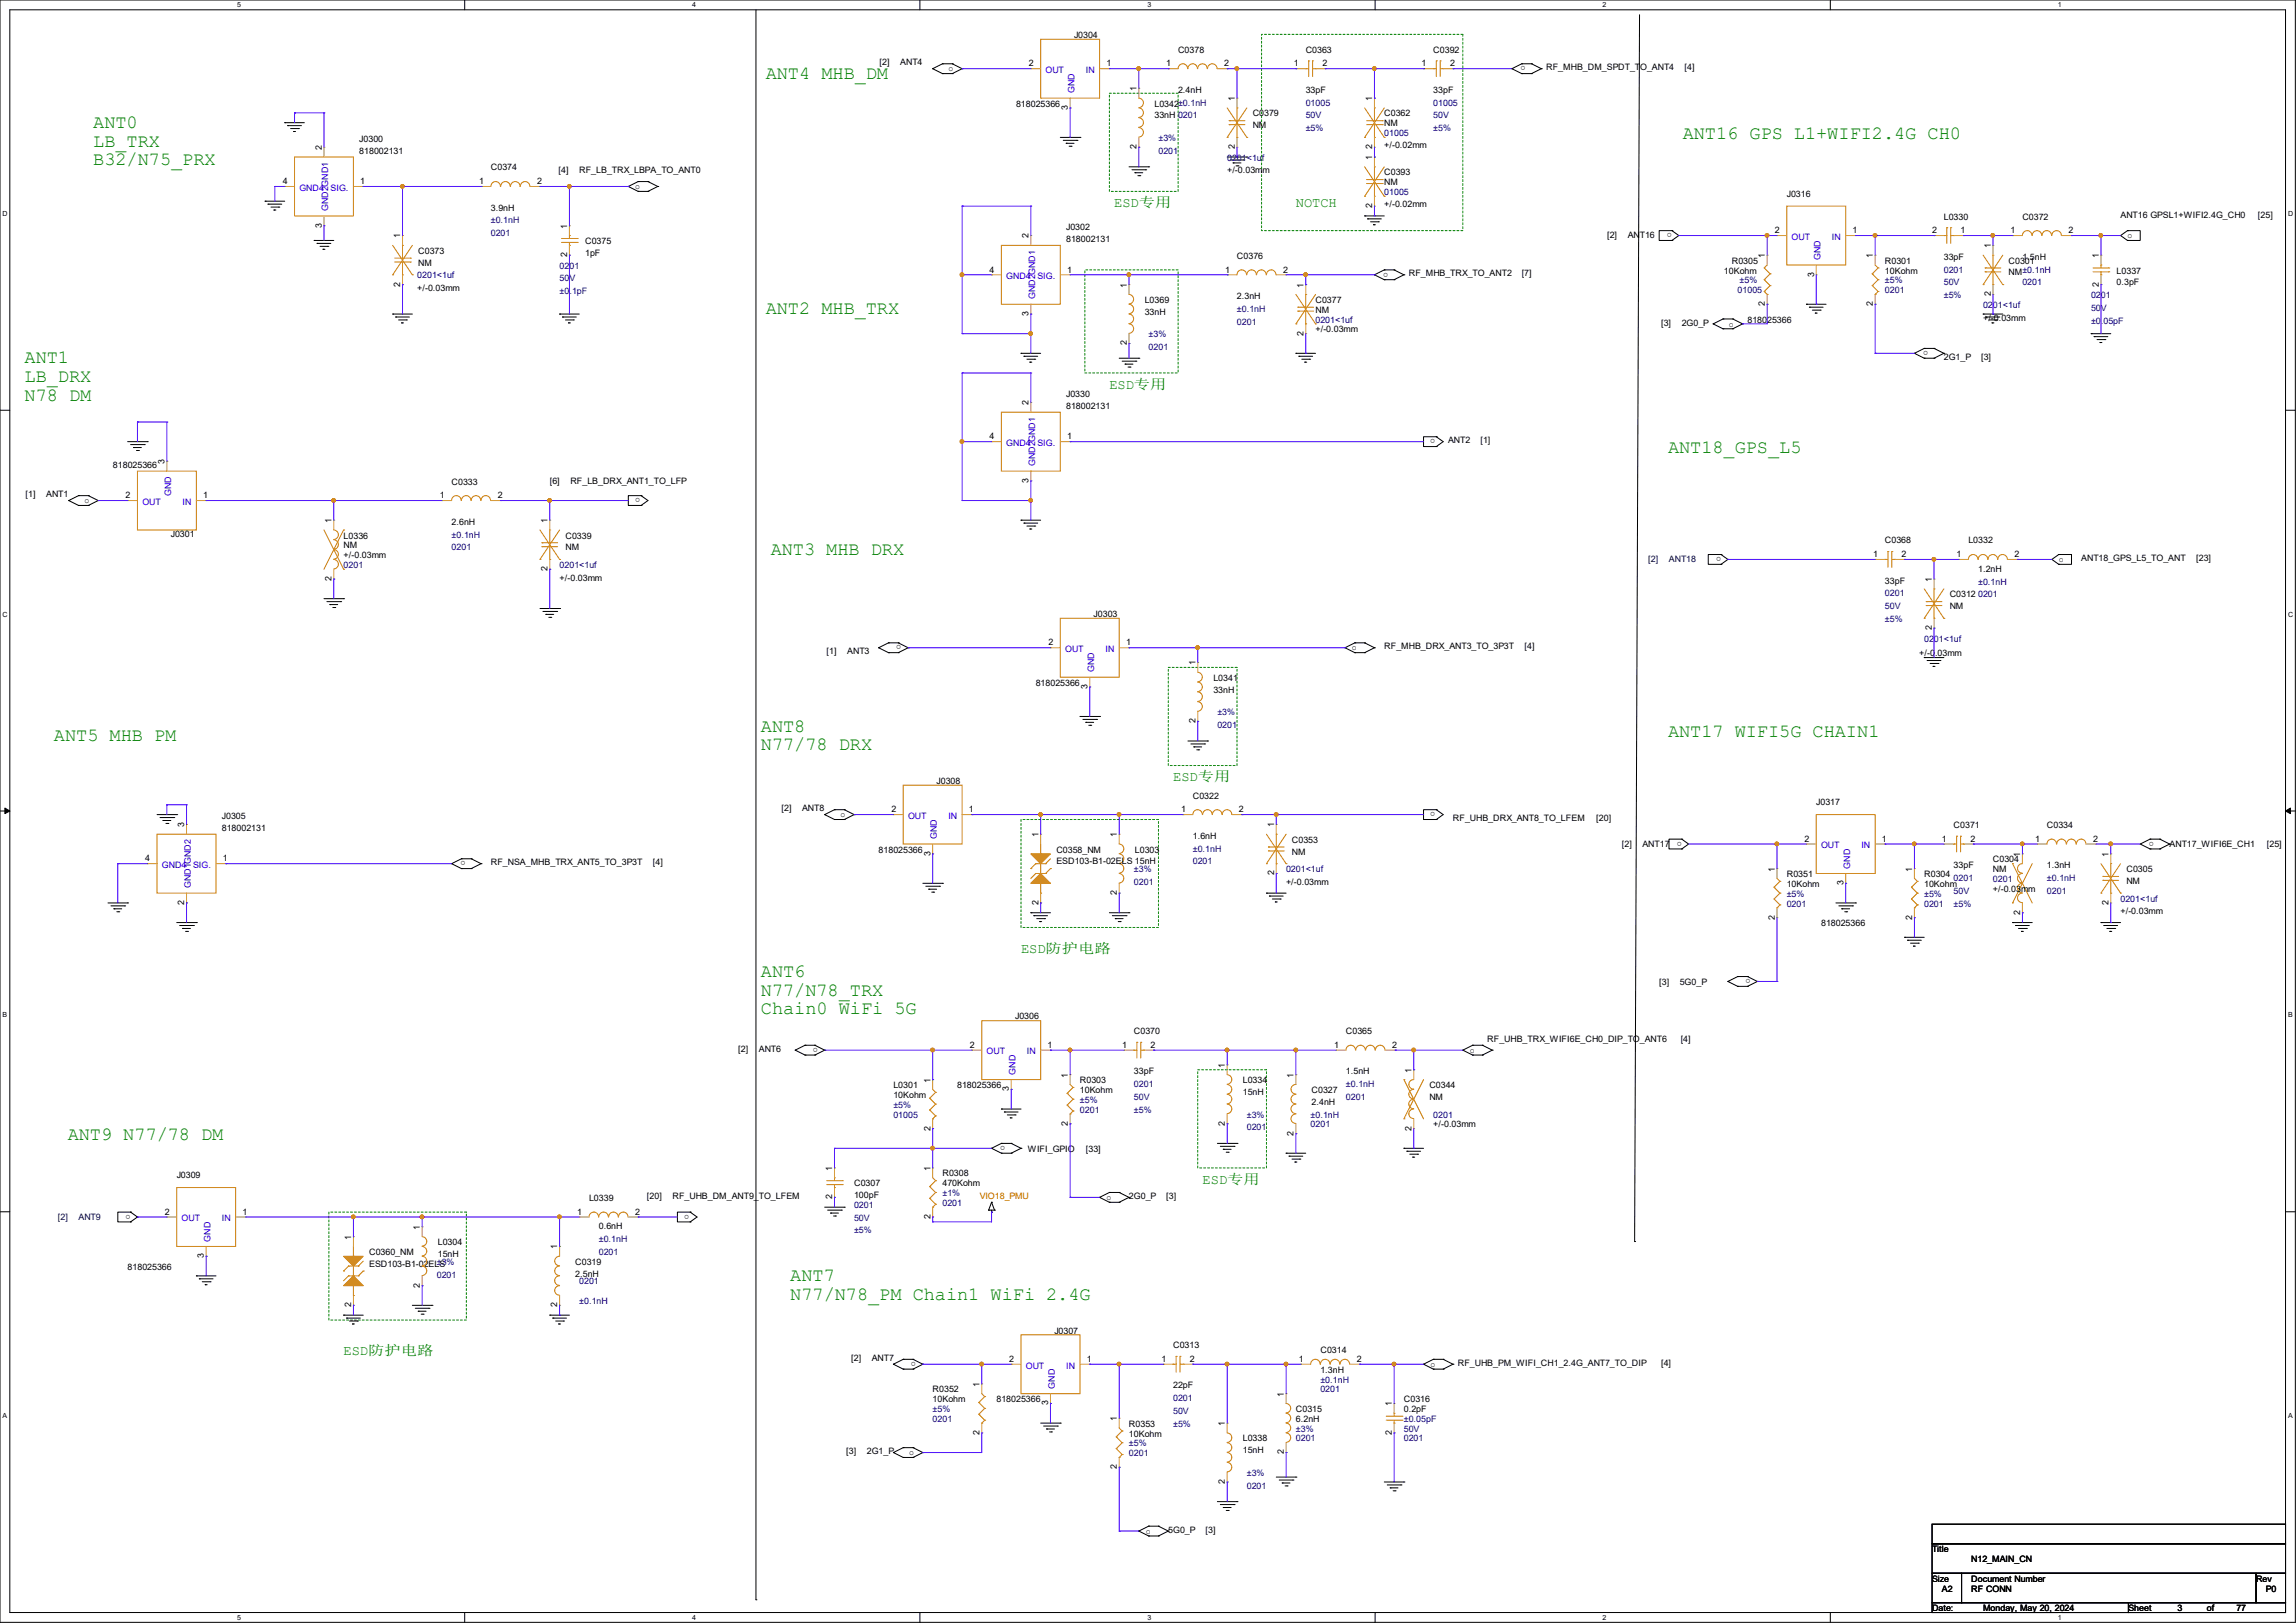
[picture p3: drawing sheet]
<svg xmlns="http://www.w3.org/2000/svg" width="297mm" height="210mm" viewBox="0 0 297 210" stroke-linecap="round" stroke-linejoin="round" font-family="sans-serif">
<defs><g id="words">
<g font-size="2.4" fill="#008000">
<text x="99.1" y="10.2">ANT4 MHB_DM</text>
<text x="12.1" y="16.6">ANT0</text>
<text x="217.7" y="17.9">ANT16 GPS L1+WIFI2.4G CH0</text>
<text x="12.1" y="19">LB_TRX</text>
<text x="12.1" y="21.4">B32/N75_PRX</text>
<text x="99.1" y="40.7">ANT2 MHB_TRX</text>
<text x="3.2" y="47">ANT1</text>
<text x="3.2" y="49.4">LB_DRX</text>
<text x="3.2" y="51.9">N78 DM</text>
<text x="215.8" y="58.6">ANT18_GPS_L5</text>
<text x="99.7" y="71.8">ANT3 MHB DRX</text>
<text x="7" y="95.9">ANT5 MHB PM</text>
<text x="98.4" y="94.7">ANT8</text>
<text x="215.8" y="95.4">ANT17 WIFI5G CHAIN1</text>
<text x="98.4" y="97.1">N77/78 DRX</text>
<text x="98.4" y="126.4">ANT6</text>
<text x="98.4" y="128.8">N77/N78_TRX</text>
<text x="98.4" y="131.2">Chain0 WiFi 5G</text>
<text x="8.8" y="147.5">ANT9 N77/78 DM</text>
<text x="102.2" y="165.8">ANT7</text>
<text x="102.2" y="168.2">N77/N78_PM Chain1 WiFi 2.4G</text>
</g>
<g font-size="1.8" fill="#008000">
<text x="144.1" y="26.8">ESD专用</text>
<text x="167.6" y="26.8">NOTCH</text>
<text x="143.5" y="50.3">ESD专用</text>
<text x="151.8" y="101.1">ESD专用</text>
<text x="132.1" y="123.3">ESD防护电路</text>
<text x="155.6" y="153.2">ESD专用</text>
<text x="44.4" y="175.4">ESD防护电路</text>
</g>
<g font-size="1.1">
<text x="138.9" y="4.9">J0304</text>
<text x="113.8" y="8.5">[2]</text>
<text x="116.5" y="8.5">ANT4</text>
<text x="122.7" y="9.2">o</text>
<text x="133.1" y="8.6">2</text>
<text x="143.1" y="8.6">1</text>
<text x="147" y="11.8" transform="rotate(-90 147 11.8)">1</text>
<text x="150.9" y="8.6">1</text>
<text x="152.4" y="6.8">C0378</text>
<text x="158.4" y="8.6">2</text>
<text x="167.4" y="8.6">1</text>
<text x="168.9" y="6.8">C0363</text>
<text x="171.1" y="8.6">2</text>
<text x="183.9" y="8.6">1</text>
<text x="185.4" y="6.8">C0392</text>
<text x="187.6" y="8.6">2</text>
<text x="197.4" y="8.6" transform="rotate(-180 197.4 8.6)">o</text>
<text x="200" y="9.1">RF_MHB_DM_SPDT_TO_ANT4</text>
<text x="217.9" y="9.1">[4]</text>
<text x="131.4" y="13.8">818025366</text>
<text x="138.1" y="14.2" transform="rotate(-90 138.1 14.2)">3</text>
<text x="149.3" y="13.8">L0342±0.1nH</text>
<text x="149.3" y="15.3">33nH 0201</text>
<text x="152.4" y="12">2.4nH</text>
<text x="159.7" y="13.1" transform="rotate(-90 159.7 13.1)">1</text>
<text x="162" y="15.1">C0379</text>
<text x="162" y="16.6">NM</text>
<text x="168.9" y="12">33pF</text>
<text x="177.5" y="13.1" transform="rotate(-90 177.5 13.1)">1</text>
<text x="179.1" y="15.1">C0362</text>
<text x="179.1" y="16.3">NM</text>
<text x="185.4" y="12">33pF</text>
<text x="36.6" y="23.8">4</text>
<text x="41.6" y="19.4" transform="rotate(-90 41.6 19.4)">2</text>
<text x="46.5" y="18.4">J0300</text>
<text x="46.5" y="19.9">818002131</text>
<text x="46.6" y="23.8">1</text>
<text x="62" y="23.8">1</text>
<text x="63.5" y="22.1">C0374</text>
<text x="69.5" y="23.8">2</text>
<text x="72.3" y="22.4">[4]</text>
<text x="74.9" y="22.4">RF_LB_TRX_LBPA_TO_ANT0</text>
<text x="147" y="19.3" transform="rotate(-90 147 19.3)">2</text>
<text x="158.7" y="22.4">+/-0.03mm</text>
<text x="159.7" y="19.3" transform="rotate(-90 159.7 19.3)">2</text>
<text x="177.5" y="20.7" transform="rotate(-90 177.5 20.7)">1</text>
<text x="177.5" y="19.3" transform="rotate(-90 177.5 19.3)">2</text>
<text x="179.1" y="19.1">+/-0.02mm</text>
<text x="179.1" y="22.7">C0393</text>
<text x="179.1" y="24">NM</text>
<text x="41.6" y="29.5" transform="rotate(-90 41.6 29.5)">3</text>
<text x="63.5" y="27.3">3.9nH</text>
<text x="73.4" y="29.6" transform="rotate(-90 73.4 29.6)">1</text>
<text x="82.2" y="24.5">o</text>
<text x="137.9" y="29.8">J0302</text>
<text x="177.5" y="26.9" transform="rotate(-90 177.5 26.9)">2</text>
<text x="179.1" y="26.8">+/-0.02mm</text>
<text x="231.1" y="25.5">J0316</text>
<text x="251.5" y="28.4">L0330</text>
<text x="261.6" y="28.4">C0372</text>
<text x="274.3" y="28.2">ANT16 GPSL1+WIFI2.4G_CH0</text>
<text x="292.1" y="28.2">[25]</text>
<text x="51.8" y="30.9" transform="rotate(-90 51.8 30.9)">1</text>
<text x="54.1" y="32.9">C0373</text>
<text x="54.1" y="34.4">NM</text>
<text x="73.4" y="33.3" transform="rotate(-90 73.4 33.3)">2</text>
<text x="75.7" y="31.6">C0375</text>
<text x="75.7" y="33.1">1pF</text>
<text x="128" y="35.3">4</text>
<text x="133.1" y="30.9" transform="rotate(-90 133.1 30.9)">2</text>
<text x="137.9" y="31.3">818002131</text>
<text x="138" y="35.3">1</text>
<text x="158.5" y="35.3">1</text>
<text x="160" y="33.5">C0376</text>
<text x="166" y="35.3">2</text>
<text x="179.6" y="35.3" transform="rotate(-180 179.6 35.3)">o</text>
<text x="182.2" y="35.8">RF_MHB_TRX_TO_ANT2</text>
<text x="196.8" y="35.8">[7]</text>
<text x="207.9" y="30.8">[2]</text>
<text x="210.6" y="30.8">ANT16</text>
<text x="216.3" y="30.2" transform="rotate(-180 216.3 30.2)">o</text>
<text x="223" y="35.4">10Kohm</text>
<text x="224" y="34.1">R0305</text>
<text x="228.3" y="33.4" transform="rotate(-90 228.3 33.4)">1</text>
<text x="229.6" y="30.2">2</text>
<text x="234.7" y="35.8" transform="rotate(-90 234.7 35.8)">3</text>
<text x="239.6" y="30.2">1</text>
<text x="242.3" y="33.4" transform="rotate(-90 242.3 33.4)">1</text>
<text x="243.8" y="34.1">R0301</text>
<text x="243.8" y="35.4">10Kohm</text>
<text x="249.9" y="30.2">2</text>
<text x="251.5" y="33.6">33pF</text>
<text x="253.6" y="30.2">1</text>
<text x="257.5" y="32.1" transform="rotate(-90 257.5 32.1)">1</text>
<text x="259.8" y="34.1">C0301</text>
<text x="259.8" y="35.6">NM</text>
<text x="260.1" y="30.2">1</text>
<text x="261.6" y="33.6">1.5nH</text>
<text x="267.6" y="30.2">2</text>
<text x="271.5" y="33.4" transform="rotate(-90 271.5 33.4)">1</text>
<text x="273.8" y="35.4">L0337</text>
<text x="275.2" y="30.8">o</text>
<text x="51.8" y="37.1" transform="rotate(-90 51.8 37.1)">2</text>
<text x="54" y="37.7">+/-0.03mm</text>
<text x="133.1" y="40.9" transform="rotate(-90 133.1 40.9)">3</text>
<text x="145.8" y="37.2" transform="rotate(-90 145.8 37.2)">1</text>
<text x="148.1" y="39.2">L0369</text>
<text x="148.1" y="40.7">33nH</text>
<text x="160" y="38.7">2.3nH</text>
<text x="168.6" y="37.2" transform="rotate(-90 168.6 37.2)">1</text>
<text x="170.2" y="39.2">C0377</text>
<text x="170.2" y="40.5">NM</text>
<text x="226.1" y="41.7">818025366</text>
<text x="228.3" y="39.6" transform="rotate(-90 228.3 39.6)">2</text>
<text x="242.3" y="39.6" transform="rotate(-90 242.3 39.6)">2</text>
<text x="256.5" y="41.5">+/-0.03mm</text>
<text x="257.5" y="38.4" transform="rotate(-90 257.5 38.4)">2</text>
<text x="271.5" y="37.1" transform="rotate(-90 271.5 37.1)">2</text>
<text x="273.8" y="36.9">0.3pF</text>
<text x="145.8" y="44.7" transform="rotate(-90 145.8 44.7)">2</text>
<text x="168.6" y="43.4" transform="rotate(-90 168.6 43.4)">2</text>
<text x="170.2" y="43">+/-0.03mm</text>
<text x="214.9" y="42.1">[3]</text>
<text x="217.5" y="42.1">2G0_P</text>
<text x="223.6" y="42.2">o</text>
<text x="249.4" y="45.4" transform="rotate(-180 249.4 45.4)">o</text>
<text x="251.5" y="46.6">2G1_P</text>
<text x="256.3" y="46.6">[3]</text>
<text x="133.1" y="52.4" transform="rotate(-90 133.1 52.4)">2</text>
<text x="137.9" y="51.4">J0330</text>
<text x="137.9" y="52.9">818002131</text>
<text x="128" y="56.9">4</text>
<text x="138" y="56.9">1</text>
<text x="185.7" y="56.9" transform="rotate(-180 185.7 56.9)">o</text>
<text x="187.3" y="57.4">ANT2</text>
<text x="191.5" y="57.4">[1]</text>
<text x="3.3" y="64.3">[1]</text>
<text x="6" y="64.3">ANT1</text>
<text x="10.9" y="65.1">o</text>
<text x="14.6" y="60.5">818025366</text>
<text x="16.3" y="64.5">2</text>
<text x="21.3" y="60.1" transform="rotate(-90 21.3 60.1)">3</text>
<text x="26.3" y="64.5">1</text>
<text x="56.9" y="64.5">1</text>
<text x="58.4" y="62.7">C0333</text>
<text x="64.4" y="64.5">2</text>
<text x="71.1" y="62.6">[6]</text>
<text x="73.8" y="62.6">RF_LB_DRX_ANT1_TO_LFP</text>
<text x="82.8" y="64.5" transform="rotate(-180 82.8 64.5)">o</text>
<text x="133.1" y="62.5" transform="rotate(-90 133.1 62.5)">3</text>
<text x="22.1" y="69.4">J0301</text>
<text x="42.9" y="67.7" transform="rotate(-90 42.9 67.7)">1</text>
<text x="44.4" y="69.7">L0336</text>
<text x="44.4" y="71">NM</text>
<text x="58.4" y="67.9">2.6nH</text>
<text x="70.8" y="67.7" transform="rotate(-90 70.8 67.7)">1</text>
<text x="73.2" y="69.7">C0339</text>
<text x="73.2" y="71.2">NM</text>
<text x="243.8" y="70.3">C0368</text>
<text x="254.6" y="70.3">L0332</text>
<text x="42.9" y="75.2" transform="rotate(-90 42.9 75.2)">2</text>
<text x="44.4" y="72.2">+/-0.03mm</text>
<text x="70.8" y="73.9" transform="rotate(-90 70.8 73.9)">2</text>
<text x="72.4" y="75.1">+/-0.03mm</text>
<text x="222.6" y="72.1" transform="rotate(-180 222.6 72.1)">o</text>
<text x="242.3" y="72.1">1</text>
<text x="243.8" y="75.5">33pF</text>
<text x="246" y="72.1">2</text>
<text x="249.9" y="75.3" transform="rotate(-90 249.9 75.3)">1</text>
<text x="252.2" y="77.3">C0312</text>
<text x="253.1" y="72.1">1</text>
<text x="255.9" y="74">1.2nH</text>
<text x="260.6" y="72.1">2</text>
<text x="266.3" y="72.7">o</text>
<text x="269.2" y="72.6">ANT18_GPS_L5_TO_ANT</text>
<text x="284.1" y="72.6">[23]</text>
<text x="116.6" y="83.5" transform="rotate(-180 116.6 83.5)">o</text>
<text x="135.6" y="83.5">2</text>
<text x="141.5" y="79.8">J0303</text>
<text x="145.7" y="83.5">1</text>
<text x="249.9" y="81.5" transform="rotate(-90 249.9 81.5)">2</text>
<text x="252.2" y="78.8">NM</text>
<text x="106.9" y="84.7">[1]</text>
<text x="109.6" y="84.7">ANT3</text>
<text x="134" y="88.7">818025366</text>
<text x="140.7" y="89.2" transform="rotate(-90 140.7 89.2)">3</text>
<text x="154.6" y="86.1" transform="rotate(-90 154.6 86.1)">1</text>
<text x="157" y="88.1">L0341</text>
<text x="157" y="89.6">33nH</text>
<text x="174.9" y="84.2">o</text>
<text x="179.1" y="84">RF_MHB_DRX_ANT3_TO_3P3T</text>
<text x="197.2" y="84">[4]</text>
<text x="248.3" y="84.9">+/-0.03mm</text>
<text x="154.6" y="93.6" transform="rotate(-90 154.6 93.6)">2</text>
<text x="121.2" y="101.4">J0308</text>
<text x="23.8" y="107.1" transform="rotate(-90 23.8 107.1)">3</text>
<text x="28.7" y="106">J0305</text>
<text x="28.7" y="107.5">818002131</text>
<text x="101.1" y="105">[2]</text>
<text x="103.8" y="105">ANT8</text>
<text x="108.7" y="105.8">o</text>
<text x="115.3" y="105.1">2</text>
<text x="125.3" y="105.1">1</text>
<text x="152.8" y="105.1">1</text>
<text x="154.3" y="103.3">C0322</text>
<text x="160.3" y="105.1">2</text>
<text x="164.8" y="107.1" transform="rotate(-90 164.8 107.1)">1</text>
<text x="185.7" y="105.1" transform="rotate(-180 185.7 105.1)">o</text>
<text x="188" y="106.3">RF_UHB_DRX_ANT8_TO_LFEM</text>
<text x="206.5" y="106.3">[20]</text>
<text x="234.9" y="104.2">J0317</text>
<text x="252.7" y="107.1">C0371</text>
<text x="264.8" y="107.1">C0334</text>
<text x="18.8" y="111.5">4</text>
<text x="28.8" y="111.5">1</text>
<text x="60.2" y="111.5" transform="rotate(-180 60.2 111.5)">o</text>
<text x="63.5" y="112">RF_NSA_MHB_TRX_ANT5_TO_3P3T</text>
<text x="84.5" y="112">[4]</text>
<text x="113.7" y="110.3">818025366</text>
<text x="120.4" y="110.7" transform="rotate(-90 120.4 110.7)">3</text>
<text x="134.3" y="108.3" transform="rotate(-90 134.3 108.3)">1</text>
<text x="136.6" y="110.3">C0358_NM</text>
<text x="136.6" y="111.8">ESD103-B1-02ELS 15nH</text>
<text x="144.5" y="108.3" transform="rotate(-90 144.5 108.3)">1</text>
<text x="146.8" y="110.3">L0303</text>
<text x="154.3" y="108.5">1.6nH</text>
<text x="164.8" y="113.3" transform="rotate(-90 164.8 113.3)">2</text>
<text x="167.1" y="109.1">C0353</text>
<text x="167.1" y="110.6">NM</text>
<text x="209.8" y="109.6">[2]</text>
<text x="212.5" y="109.6">ANT17</text>
<text x="217.5" y="108.9" transform="rotate(-180 217.5 108.9)">o</text>
<text x="229.6" y="112.8" transform="rotate(-90 229.6 112.8)">1</text>
<text x="231.1" y="113.5">R0351</text>
<text x="233.4" y="108.9">2</text>
<text x="243.5" y="108.9">1</text>
<text x="247.4" y="112.8" transform="rotate(-90 247.4 112.8)">1</text>
<text x="248.9" y="113.5">R0304</text>
<text x="251.2" y="108.9">1</text>
<text x="252.7" y="112.4">33pF</text>
<text x="254.9" y="108.9">2</text>
<text x="257.8" y="111.6">C0304</text>
<text x="257.8" y="112.9">NM</text>
<text x="261.3" y="110.9" transform="rotate(-90 261.3 110.9)">1</text>
<text x="263.3" y="108.9">1</text>
<text x="264.8" y="112.4">1.3nH</text>
<text x="270.8" y="108.9">2</text>
<text x="272.8" y="110.9" transform="rotate(-90 272.8 110.9)">1</text>
<text x="275.1" y="112.9">C0305</text>
<text x="278.6" y="108.9" transform="rotate(-180 278.6 108.9)">o</text>
<text x="280.7" y="109.6">ANT17_WIFI6E_CH1</text>
<text x="293.2" y="109.6">[25]</text>
<text x="23.8" y="117.1" transform="rotate(-90 23.8 117.1)">2</text>
<text x="134.3" y="117.1" transform="rotate(-90 134.3 117.1)">2</text>
<text x="144.5" y="115.8" transform="rotate(-90 144.5 115.8)">2</text>
<text x="166.4" y="114.5">+/-0.03mm</text>
<text x="229.6" y="119" transform="rotate(-90 229.6 119)">2</text>
<text x="231.1" y="114.8">10Kohm</text>
<text x="235.6" y="119.8">818025366</text>
<text x="238.5" y="114.6" transform="rotate(-90 238.5 114.6)">3</text>
<text x="247.4" y="119" transform="rotate(-90 247.4 119)">2</text>
<text x="248.9" y="114.8">10Kohm</text>
<text x="257.8" y="115.4">+/-0.03mm</text>
<text x="261.3" y="118.4" transform="rotate(-90 261.3 118.4)">2</text>
<text x="272.8" y="117.1" transform="rotate(-90 272.8 117.1)">2</text>
<text x="274.3" y="118.3">+/-0.03mm</text>
<text x="275.1" y="114.4">NM</text>
<text x="131.3" y="131.9">J0306</text>
<text x="214.6" y="127.5">[3]</text>
<text x="217.3" y="127.5">5G0_P</text>
<text x="226.4" y="126.7" transform="rotate(-180 226.4 126.7)">o</text>
<text x="95.5" y="136.1">[2]</text>
<text x="98.2" y="136.1">ANT6</text>
<text x="105.8" y="135.6" transform="rotate(-180 105.8 135.6)">o</text>
<text x="125.5" y="135.6">2</text>
<text x="135.5" y="135.6">1</text>
<text x="145.2" y="135.6">1</text>
<text x="146.7" y="133.8">C0370</text>
<text x="148.8" y="135.6">2</text>
<text x="172.6" y="135.6">1</text>
<text x="174.1" y="133.8">C0365</text>
<text x="180.1" y="135.6">2</text>
<text x="190.1" y="136.2">o</text>
<text x="192.4" y="134.8">RF_UHB_TRX_WIFI6E_CH0_DIP_TO_ANT6</text>
<text x="217.4" y="134.8">[4]</text>
<text x="115.6" y="140.8">L0301</text>
<text x="115.6" y="142.1">10Kohm</text>
<text x="120.4" y="140.1" transform="rotate(-90 120.4 140.1)">1</text>
<text x="123.8" y="140.8">818025366</text>
<text x="130.5" y="141.2" transform="rotate(-90 130.5 141.2)">3</text>
<text x="138.1" y="139.4" transform="rotate(-90 138.1 139.4)">1</text>
<text x="139.7" y="140.2">R0303</text>
<text x="139.7" y="141.4">10Kohm</text>
<text x="146.7" y="139">33pF</text>
<text x="158.5" y="138.2" transform="rotate(-90 158.5 138.2)">1</text>
<text x="160.8" y="140.2">L0334</text>
<text x="160.8" y="141.7">15nH</text>
<text x="167.3" y="139.4" transform="rotate(-90 167.3 139.4)">1</text>
<text x="169.7" y="141.4">C0327</text>
<text x="169.7" y="143">2.4nH</text>
<text x="174.1" y="139">1.5nH</text>
<text x="182.6" y="138.8" transform="rotate(-90 182.6 138.8)">1</text>
<text x="184.9" y="140.8">C0344</text>
<text x="184.9" y="142.3">NM</text>
<text x="120.4" y="146.3" transform="rotate(-90 120.4 146.3)">2</text>
<text x="130" y="148.3" transform="rotate(-180 130 148.3)">o</text>
<text x="133" y="149.1">WIFI_GPIO</text>
<text x="138.1" y="145.7" transform="rotate(-90 138.1 145.7)">2</text>
<text x="140.5" y="149.1">[33]</text>
<text x="158.5" y="145.7" transform="rotate(-90 158.5 145.7)">2</text>
<text x="167.3" y="146.9" transform="rotate(-90 167.3 146.9)">2</text>
<text x="182.6" y="146.3" transform="rotate(-90 182.6 146.3)">2</text>
<text x="185.4" y="145.9">+/-0.03mm</text>
<text x="22.9" y="152.5">J0309</text>
<text x="76.2" y="155.4">L0339</text>
<text x="83.7" y="155.2">[20]</text>
<text x="87" y="155.2">RF_UHB_DM_ANT9_TO_LFEM</text>
<text x="107.7" y="155.2" transform="rotate(-90 107.7 155.2)">2</text>
<text x="107.7" y="151.5" transform="rotate(-90 107.7 151.5)">1</text>
<text x="110.5" y="153.5">C0307</text>
<text x="110.5" y="155">100pF</text>
<text x="120.4" y="151.5" transform="rotate(-90 120.4 151.5)">1</text>
<text x="121.9" y="152.2">R0308</text>
<text x="121.9" y="153.5">470Kohm</text>
<text x="143.1" y="155.3">o</text>
<text x="146" y="155.2">2G0_P</text>
<text x="150.9" y="155.2">[3]</text>
<text x="16.9" y="157.2" transform="rotate(-180 16.9 157.2)">o</text>
<text x="21.3" y="157.2">2</text>
<text x="31.4" y="157.2">1</text>
<text x="45.4" y="160.4" transform="rotate(-90 45.4 160.4)">1</text>
<text x="54.3" y="159.1" transform="rotate(-90 54.3 159.1)">1</text>
<text x="56.6" y="161.1">L0304</text>
<text x="72.1" y="161.7" transform="rotate(-90 72.1 161.7)">1</text>
<text x="74.7" y="157.2">1</text>
<text x="77.5" y="159.1">0.6nH</text>
<text x="82.2" y="157.2">2</text>
<text x="89.2" y="157.2" transform="rotate(-180 89.2 157.2)">o</text>
<text x="120.4" y="157.7" transform="rotate(-90 120.4 157.7)">2</text>
<text x="16.5" y="164.3">818025366</text>
<text x="26.4" y="162.8" transform="rotate(-90 26.4 162.8)">3</text>
<text x="47.8" y="162.4">C0360_NM</text>
<text x="47.8" y="163.9">ESD103-B1-02ELS</text>
<text x="54.3" y="166.6" transform="rotate(-90 54.3 166.6)">2</text>
<text x="56.6" y="162.6">15nH</text>
<text x="74.4" y="163.7">C0319</text>
<text x="74.4" y="165.2">2.5nH</text>
<text x="45.4" y="169.2" transform="rotate(-90 45.4 169.2)">2</text>
<text x="72.1" y="169.2" transform="rotate(-90 72.1 169.2)">2</text>
<text x="136.4" y="172.6">J0307</text>
<text x="110.1" y="176.1">[2]</text>
<text x="112.8" y="176.1">ANT7</text>
<text x="118.5" y="176.2" transform="rotate(-180 118.5 176.2)">o</text>
<text x="126.7" y="179.4" transform="rotate(-90 126.7 179.4)">1</text>
<text x="130.6" y="176.2">2</text>
<text x="140.6" y="176.2">1</text>
<text x="150.2" y="176.2">1</text>
<text x="151.8" y="174.5">C0313</text>
<text x="151.8" y="179.7">22pF</text>
<text x="153.9" y="176.2">2</text>
<text x="168" y="176.2">1</text>
<text x="170.8" y="175.1">C0314</text>
<text x="170.8" y="177.6">1.3nH</text>
<text x="175.5" y="176.2">2</text>
<text x="185" y="176.9">o</text>
<text x="188.6" y="176.7">RF_UHB_PM_WIFI_CH1_2.4G_ANT7_TO_DIP</text>
<text x="214.9" y="176.7">[4]</text>
<text x="120.6" y="180.2">R0352</text>
<text x="120.6" y="181.4">10Kohm</text>
<text x="126.7" y="185.7" transform="rotate(-90 126.7 185.7)">2</text>
<text x="128.9" y="181.4">818025366</text>
<text x="135.6" y="181.9" transform="rotate(-90 135.6 181.9)">3</text>
<text x="144.5" y="183.9" transform="rotate(-90 144.5 183.9)">1</text>
<text x="146" y="184.6">R0353</text>
<text x="146" y="185.9">10Kohm</text>
<text x="158.5" y="184.5" transform="rotate(-90 158.5 184.5)">1</text>
<text x="166.1" y="180.7" transform="rotate(-90 166.1 180.7)">1</text>
<text x="167.6" y="182.7">C0315</text>
<text x="167.6" y="184">6.2nH</text>
<text x="180" y="185.7" transform="rotate(-90 180 185.7)">2</text>
<text x="180" y="182" transform="rotate(-90 180 182)">1</text>
<text x="181.6" y="181.4">C0316</text>
<text x="181.6" y="182.7">0.2pF</text>
<text x="109.5" y="188.2">[3]</text>
<text x="112.1" y="188.2">2G1_P</text>
<text x="117.6" y="188.3">o</text>
<text x="144.5" y="190.1" transform="rotate(-90 144.5 190.1)">2</text>
<text x="160.8" y="186.5">L0338</text>
<text x="160.8" y="188.1">15nH</text>
<text x="166.1" y="188.2" transform="rotate(-90 166.1 188.2)">2</text>
<text x="158.5" y="192" transform="rotate(-90 158.5 192)">2</text>
<text x="148.2" y="198.5">o</text>
<text x="151.1" y="198.3">5G0_P</text>
<text x="155.9" y="198.3">[3]</text>
<text x="249.9" y="200.9">Title</text>
<text x="255" y="202.1">N12_MAIN_CN</text>
<text x="249.9" y="204.7">Size</text>
<text x="249.9" y="208.5">Date:</text>
<text x="251.2" y="206">A2</text>
<text x="255" y="204.7">Document Number</text>
<text x="255" y="206">RF CONN</text>
<text x="256.5" y="208.5">Monday, May 20, 2024</text>
<text x="275.3" y="208.5">Sheet</text>
<text x="281.7" y="208.5">3</text>
<text x="285.5" y="208.5">of</text>
<text x="289.3" y="208.5">77</text>
<text x="291.8" y="204.7">Rev</text>
<text x="293.1" y="206">P0</text>
</g>
<g font-size="1.1" fill="#00c">
<text x="135.3" y="9.4">OUT</text>
<text x="140.5" y="9.4">IN</text>
<text x="139" y="12.1" transform="rotate(-90 139 12.1)">GND</text>
<text x="38.7" y="24.7">GND4</text>
<text x="42.5" y="27.3" transform="rotate(-90 42.5 27.3)">GND2GND1</text>
<text x="42.8" y="24.7">SIG.</text>
<text x="231.8" y="31">OUT</text>
<text x="235.5" y="33.7" transform="rotate(-90 235.5 33.7)">GND</text>
<text x="237" y="31">IN</text>
<text x="130.2" y="36.1">GND4</text>
<text x="133.9" y="38.7" transform="rotate(-90 133.9 38.7)">GND2GND1</text>
<text x="134.2" y="36.1">SIG.</text>
<text x="130.2" y="57.7">GND4</text>
<text x="134.2" y="57.7">SIG.</text>
<text x="18.4" y="65.3">OUT</text>
<text x="22.1" y="64.2" transform="rotate(-90 22.1 64.2)">GND</text>
<text x="23.6" y="65.3">IN</text>
<text x="133.9" y="60.3" transform="rotate(-90 133.9 60.3)">GND2GND1</text>
<text x="137.8" y="84.4">OUT</text>
<text x="141.5" y="87" transform="rotate(-90 141.5 87)">GND</text>
<text x="143" y="84.4">IN</text>
<text x="117.5" y="106">OUT</text>
<text x="122.7" y="106">IN</text>
<text x="21" y="112.3">GND4</text>
<text x="25" y="112.3">SIG.</text>
<text x="121.2" y="108.6" transform="rotate(-90 121.2 108.6)">GND</text>
<text x="235.6" y="109.8">OUT</text>
<text x="239.3" y="112.4" transform="rotate(-90 239.3 112.4)">GND</text>
<text x="240.8" y="109.8">IN</text>
<text x="24.7" y="114.9" transform="rotate(-90 24.7 114.9)">GND1GND2</text>
<text x="127.6" y="136.4">OUT</text>
<text x="132.8" y="136.4">IN</text>
<text x="131.4" y="139.1" transform="rotate(-90 131.4 139.1)">GND</text>
<text x="23.5" y="158">OUT</text>
<text x="27.2" y="160.7" transform="rotate(-90 27.2 160.7)">GND</text>
<text x="28.7" y="158">IN</text>
<text x="132.7" y="177.1">OUT</text>
<text x="136.4" y="179.7" transform="rotate(-90 136.4 179.7)">GND</text>
<text x="137.9" y="177.1">IN</text>
</g>
<g font-size="1.1" fill="#000080">
<text x="168.9" y="13.7">01005</text>
<text x="168.9" y="15.3">50V</text>
<text x="168.9" y="17">±5%</text>
<text x="179.1" y="17.6">01005</text>
<text x="185.4" y="13.7">01005</text>
<text x="185.4" y="15.3">50V</text>
<text x="185.4" y="17">±5%</text>
<text x="149.9" y="18.2">±3%</text>
<text x="149.9" y="19.9">0201</text>
<text x="158.7" y="20.8">0201&lt;1uf</text>
<text x="63.5" y="28.9">±0.1nH</text>
<text x="179.1" y="25.2">01005</text>
<text x="63.5" y="30.6">0201</text>
<text x="72.4" y="34.8">0201</text>
<text x="251.5" y="35.3">0201</text>
<text x="261.6" y="35.3">±0.1nH</text>
<text x="54" y="36">0201&lt;1uf</text>
<text x="72.4" y="36.4">50V</text>
<text x="72.4" y="38.1">±0.1pF</text>
<text x="160" y="40.3">±0.1nH</text>
<text x="160" y="42">0201</text>
<text x="170.2" y="41.7">0201&lt;1uf</text>
<text x="224.8" y="37.9">01005</text>
<text x="225" y="36.7">±5%</text>
<text x="243.8" y="36.7">±5%</text>
<text x="243.8" y="37.9">0201</text>
<text x="251.5" y="36.9">50V</text>
<text x="251.5" y="38.6">±5%</text>
<text x="256.5" y="39.8">0201&lt;1uf</text>
<text x="261.6" y="36.9">0201</text>
<text x="270.5" y="38.6">0201</text>
<text x="270.5" y="40.2">50V</text>
<text x="270.5" y="41.9">±0.05pF</text>
<text x="148.6" y="43.6">±3%</text>
<text x="148.6" y="45.3">0201</text>
<text x="58.4" y="69.6">±0.1nH</text>
<text x="58.4" y="71.2">0201</text>
<text x="44.4" y="73.5">0201</text>
<text x="72.4" y="73.5">0201&lt;1uf</text>
<text x="243.8" y="77.2">0201</text>
<text x="255.9" y="75.7">±0.1nH</text>
<text x="255.9" y="77.3">0201</text>
<text x="243.8" y="78.8">50V</text>
<text x="243.8" y="80.5">±5%</text>
<text x="248.9" y="83">0201&lt;1uf</text>
<text x="157.5" y="92.5">±3%</text>
<text x="157.5" y="94.2">0201</text>
<text x="146.7" y="112.9">±3%</text>
<text x="154.3" y="110.2">±0.1nH</text>
<text x="154.3" y="111.8">0201</text>
<text x="166.4" y="112.9">0201&lt;1uf</text>
<text x="146.7" y="114.5">0201</text>
<text x="231.1" y="116">±5%</text>
<text x="231.1" y="117.3">0201</text>
<text x="248.9" y="116">±5%</text>
<text x="248.9" y="117.3">0201</text>
<text x="252.7" y="114">0201</text>
<text x="252.7" y="115.7">50V</text>
<text x="252.7" y="117.3">±5%</text>
<text x="257.8" y="114.1">0201</text>
<text x="264.8" y="114">±0.1nH</text>
<text x="264.8" y="115.7">0201</text>
<text x="274.3" y="116.7">0201&lt;1uf</text>
<text x="115.6" y="143.3">±5%</text>
<text x="139.7" y="142.7">±5%</text>
<text x="139.7" y="144">0201</text>
<text x="146.7" y="140.7">0201</text>
<text x="146.7" y="142.3">50V</text>
<text x="146.7" y="144">±5%</text>
<text x="174.1" y="140.7">±0.1nH</text>
<text x="174.1" y="142.3">0201</text>
<text x="115.6" y="144.6">01005</text>
<text x="161.3" y="144.6">±3%</text>
<text x="161.3" y="146.3">0201</text>
<text x="169.5" y="144.6">±0.1nH</text>
<text x="169.5" y="145.9">0201</text>
<text x="185.4" y="144.6">0201</text>
<text x="121.9" y="154.8">±1%</text>
<text x="77.5" y="160.7">±0.1nH</text>
<text x="110.5" y="156.3">0201</text>
<text x="110.5" y="158">50V</text>
<text x="110.5" y="159.6">±5%</text>
<text x="121.9" y="156">0201</text>
<text x="56.5" y="163.7">±3%</text>
<text x="56.5" y="165.3">0201</text>
<text x="74.9" y="166.2">0201</text>
<text x="77.5" y="162.4">0201</text>
<text x="74.9" y="168.7">±0.1nH</text>
<text x="170.8" y="178.9">±0.1nH</text>
<text x="120.6" y="182.7">±5%</text>
<text x="120.6" y="184">0201</text>
<text x="151.8" y="181.3">0201</text>
<text x="151.8" y="183">50V</text>
<text x="151.8" y="184.6">±5%</text>
<text x="167.6" y="185.3">±3%</text>
<text x="170.8" y="180.2">0201</text>
<text x="181.6" y="185.3">50V</text>
<text x="181.6" y="184">±0.05pF</text>
<text x="146" y="187.2">±5%</text>
<text x="146" y="188.4">0201</text>
<text x="161.3" y="191">±3%</text>
<text x="167.6" y="186.5">0201</text>
<text x="181.6" y="186.5">0201</text>
<text x="161.3" y="192.6">0201</text>
</g>
<g font-size="1.1" fill="#000040">
<text x="213.2" y="72.7">[2]</text>
<text x="215.9" y="72.7">ANT18</text>
<text x="7.5" y="157.8">[2]</text>
<text x="10.2" y="157.8">ANT9</text>
</g>
<text font-size="1.1" fill="#f00" x="126.7" y="155.2">VIO18_PMU</text>
<g font-size=".9">
<text x="30.7" y=".9">5</text>
<text x="89.5" y=".9">4</text>
<text x="148.4" y=".9">3</text>
<text x="207.3" y=".9">2</text>
<text x="266.2" y=".9">1</text>
<text x=".3" y="28">D</text>
<text x="296" y="28">D</text>
<text x=".3" y="79.8">C</text>
<text x="296" y="79.8">C</text>
<text x=".3" y="131.7">B</text>
<text x="296" y="131.7">B</text>
<text x=".3" y="183.5">A</text>
<text x="296" y="183.5">A</text>
<text x="30.7" y="209.6">5</text>
<text x="89.5" y="209.6">4</text>
<text x="148.4" y="209.6">3</text>
<text x="207.3" y="209.6">2</text>
<text x="266.2" y="209.6">1</text>
</g>
</g></defs>
<path d="M0 0h296.9v209.9h-296.9zM1.3 1.3h294.4v207.4h-294.4z" fill="none" stroke="#000" stroke-width=".13"/>
<g fill="#fff">
<path d="M30.7 .1h.5v1h-.5z"/>
<path d="M30.7 208.8h.5v1h-.5z"/>
</g>
<path d="M60.1 0v1.3M60.1 208.7v1.2" fill="none" stroke="#000" stroke-width=".13"/>
<g fill="#fff">
<path d="M89.5 .1h.5v1h-.5z"/>
<path d="M89.5 208.8h.5v1h-.5z"/>
</g>
<path d="M119 0v1.3M119 208.7v1.2" fill="none" stroke="#000" stroke-width=".13"/>
<g fill="#fff">
<path d="M148.4 .1h.5v1h-.5z"/>
<path d="M148.4 208.8h.5v1h-.5z"/>
</g>
<path d="M177.9 0v1.3M177.9 208.7v1.2" fill="none" stroke="#000" stroke-width=".13"/>
<g fill="#fff">
<path d="M207.3 .1h.5v1h-.5z"/>
<path d="M207.3 208.8h.5v1h-.5z"/>
</g>
<path d="M236.8 0v1.3M236.8 208.7v1.2" fill="none" stroke="#000" stroke-width=".13"/>
<g fill="#fff">
<path d="M266.2 .1h.5v1h-.5z"/>
<path d="M266.2 208.8h.5v1h-.5z"/>
<path d="M.3 27.2h.7v1h-.7z"/>
<path d="M296 27.2h.6v1h-.6z"/>
<path d="M.3 79h.7v1h-.7z"/>
<path d="M296 79h.6v1h-.6z"/>
</g>
<path d="M0 53.1h1.3M295.7 53.1h1.2" fill="none" stroke="#000" stroke-width=".13"/>
<g fill="#fff">
<path d="M.3 130.9h.6v1h-.6z"/>
<path d="M296 130.9h.6v1h-.6z"/>
</g>
<path d="M0 104.9h1.3M295.7 104.9h1.2" fill="none" stroke="#000" stroke-width=".13"/>
<path d="M.6 104.6l.7 .3-.7 .4zM295.7 104.9l.6-.3v.7z" fill="#000" stroke="#000" stroke-width=".13"/>
<g fill="#fff">
<path d="M.3 182.7h.6v1h-.6z"/>
<path d="M296 182.7h.5v1h-.5z"/>
</g>
<g fill="none" stroke="#000" stroke-width=".13">
<path d="M36.8 15.9h.1M36.8 15.9h2.6M37.2 16.3h.1M37.2 16.3h1.8M37.6 16.6h1M38 17h.1M38 17h.2M38.6 16.6h.1M97.8 1.3v205.7M120.6 8.9h.1M120.6 8.9l1.3 .6M121.9 8.3h.1"/>
<path d="M121.9 9.5h.1M121.9 8.3h1.3M121.9 8.3l-1.3 .6M121.9 9.5h1.3M123.2 8.3h.1M123.2 9.5h.1M123.2 8.3l1.3 .6M124.5 8.9h.1M124.5 8.9l-1.3 .6M137.2 17.8h2.5M137.5 18.2h1.8M137.9 18.5h.1"/>
<path d="M137.9 18.5h1M138.3 18.9h.3M138.6 18.9h.1M139.3 18.2h.1M139.7 17.8h.1M195.6 8.9h.1M195.6 8.9l1.2 .6M196.8 9.5h.1M196.8 8.3h.1M196.8 8.3h1.3M196.8 9.5h1.3M196.8 8.3l-1.2 .6"/>
<path d="M198.1 9.5h.1M198.1 8.3h.1M198.1 8.3l1.3 .6M199.4 8.9h.1M199.4 8.9l-1.3 .6M212.1 1.9l-.6 158.8M34.3 26h.1M34.3 26h2.5M34.7 26.4h.1M34.7 26.4h1.7M35.1 26.8h1M35.4 27.2h.1"/>
<path d="M35.4 27.2h.3M36.1 26.8h.1M40.6 31.1h.1M40.6 31.1h2.6M41 31.5h.1M41 31.5h1.8M41.4 31.9h1M41.8 32.3h.1M41.8 32.3h.2M42.4 31.9h.1M81.3 24.1h.1M81.3 24.1l1.2 .7"/>
<path d="M82.5 23.5h.1M82.5 24.8h.1M82.5 23.5l-1.2 .6M82.5 23.5h1.3M82.5 24.8h1.3M83.8 23.5h.1M83.8 24.8h.1M83.8 23.5l1.3 .6M85.1 24.1h.1M85.1 24.1l-1.3 .7M146 21.6h2.6M146.4 22h1.8"/>
<path d="M146.8 22.4h.1M146.8 22.4h1M147.2 22.7h.2M147.4 22.7h.1M148.2 22h.1M148.6 21.6h.1M158.7 20.3h2.6M159.1 20.7h1.8M159.5 21.1h.1M159.5 21.1h1M159.9 21.5h.2M160.1 21.5h.1"/>
<path d="M160.9 20.7h.1M161.3 20.3h.1M176.5 27.9h.1M176.5 27.9h2.6M176.9 28.3h.1M176.9 28.3h1.8M177.3 28.7h1M177.7 29.1h.1M177.7 29.1h.2M177.8 35.6h.1M177.8 35.6l1.3 .6M178.3 28.7h.1"/>
<path d="M179.1 36.2h.1M179.1 34.9h.1M179.1 36.2h1.2M179.1 34.9h1.2M179.1 34.9l-1.3 .7M180.3 36.2h.1M180.3 34.9h.1M180.3 34.9l1.3 .7M181.6 35.6h.1M181.6 35.6l-1.3 .6M216.3 31.1h.1M216.3 29.8h.1"/>
<path d="M216.3 29.8h-1.7v1.3h1.7M216.3 29.8l.9 .7-.9 .6M233.7 39.4h.1M233.7 39.4h2.5M234.1 39.8h.1M234.1 39.8h1.7M275.2 29.8h.1M275.2 31.1h.1M275.2 29.8h1.7v1.3h-1.7M275.2 29.8l-.9 .7 .9 .6M16.5 57.1h2.5M16.9 57.5h1.8"/>
<path d="M17.3 57.9h.1M17.3 57.9h1M17.7 58.3h.2M17.9 58.3h.1M18.7 57.5h.1M19 57.1h.1M50.8 40.6h.1M50.8 40.6h2.5M51.2 41h.1M51.2 41h1.8M51.6 41.4h1M51.9 41.8h.1"/>
<path d="M51.9 41.8h.3M52.6 41.4h.1M72.4 40.6h.1M72.4 40.6h2.5M72.8 41h.1M72.8 41h1.7M73.2 41.4h1M73.5 41.8h.1M73.5 41.8h.3M74.2 41.4h.1M132.1 45.7h.1M132.1 45.7h2.5"/>
<path d="M132.5 46.1h.1M132.5 46.1h1.7M132.8 46.5h1.1M133.2 46.9h.1M133.2 46.9h.3M133.9 46.5h.1M144.8 46.4h2.5M145.2 46.7h1.7M145.5 47.1h.1M145.5 47.1h1.1M145.9 47.5h.3M146.2 47.5h.1"/>
<path d="M146.9 46.7h.1M147.3 46.4h.1M167.6 45.7h.1M167.6 45.7h2.6M168 46.1h.1M168 46.1h1.8M168.4 46.5h1M168.8 46.9h.1M168.8 46.9h.2M169.4 46.5h.1M185.8 57.8h.1M185.8 56.5h.1"/>
<path d="M185.8 56.5h-1.7v1.3h1.7M185.8 56.5l.9 .6-.9 .7M221.6 41.9h.1M221.6 41.9l1.3 .6M222.9 41.3h.1M222.9 42.5h.1M222.9 41.3h1.3M222.9 41.3l-1.3 .6M222.9 42.5h1.3M224.2 41.3h.1M224.2 42.5h.1M224.2 41.3l1.2 .6"/>
<path d="M225.4 41.9h.1M225.4 41.9l-1.2 .6M234.4 40.1h1.1M234.8 40.5h.1M234.8 40.5h.3M235.5 40.1h.1M247.6 45.7h.1M247.6 45.7l1.3 .7M248.9 46.4h.1M248.9 45.1h.1M248.9 46.4h1.3M248.9 45.1h1.3"/>
<path d="M248.9 45.1l-1.3 .6M250.2 46.4h.1M250.2 45.1h.1M250.2 45.1l1.3 .6M251.5 45.7h.1M251.5 45.7l-1.3 .7M256.5 40.6h.1M256.5 40.6h2.6M256.9 41h.1M256.9 41h1.8M257.3 41.4h1M257.7 41.8h.1"/>
<path d="M257.7 41.8h.2M258.3 41.4h.1M270.5 43.2h.1M270.5 43.2h2.5M270.9 43.6h.1M270.9 43.6h1.8M271.3 43.9h1M271.7 44.3h.1M271.7 44.3h.2M272.3 43.9h.1M8.9 64.8h.1M8.9 64.8l1.3 .6"/>
<path d="M10.2 64.1h.1M10.2 65.4h.1M10.2 64.1h1.2M10.2 64.1l-1.3 .7M10.2 65.4h1.2M11.4 64.1h.1M11.4 65.4h.1M11.4 64.1l1.3 .7M12.7 64.8h.1M12.7 64.8l-1.3 .6M41.9 77.5h2.5M42.3 77.9h1.8"/>
<path d="M42.7 78.2h.1M42.7 78.2h1M43.1 78.6h.2M43.3 78.6h.1M44.1 77.9h.1M44.4 77.5h.1M69.8 78.7h2.6M70.2 79.1h1.8M70.6 79.5h.1M70.6 79.5h1M71 79.9h.2M71.2 79.9h.1"/>
<path d="M72 79.1h.1M72.4 78.7h.1M82.9 65.4h.1M82.9 64.1h.1M82.9 64.1h-1.6v1.3h1.6M82.9 64.1l.9 .7-.9 .6M132.1 67.3h.1M132.1 67.3h2.5M132.5 67.7h.1M132.5 67.7h1.7M132.8 68.1h1.1M133.2 68.5h.1"/>
<path d="M133.2 68.5h.3M133.9 68.1h.1M222.6 73h.1M222.6 71.8h.1M222.6 71.8h-1.6v1.2h1.6M222.6 71.8l.9 .6-.9 .6M266.3 71.8h.1M266.3 73h.1M266.3 71.8h1.7v1.2h-1.7M266.3 71.8l-.9 .6 .9 .6M113.7 83.8h.1M113.7 83.8l1.2 .7"/>
<path d="M114.9 84.5h.1M114.9 83.2h.1M114.9 84.5h1.3M114.9 83.2l-1.2 .6M114.9 83.2h1.3M116.2 84.5h.1M116.2 83.2h.1M116.2 83.2l1.3 .6M117.5 83.8h.1M117.5 83.8l-1.3 .7M139.7 92.7h2.5M140.1 93.1h1.8"/>
<path d="M140.5 93.5h.1M140.5 93.5h1M140.8 93.9h.3M141.1 93.9h.1M141.9 93.1h.1M142.2 92.7h.1M153.7 95.9h2.5M154.1 96.3h1.7M154.4 96.6h.1M154.4 96.6h1M154.8 97h.3M155.1 97h.1"/>
<path d="M155.8 96.3h.1M156.2 95.9h.1M174 83.8h.1M174 83.8l1.3 .7M175.3 83.2h.1M175.3 84.5h.1M175.3 84.5h1.2M175.3 83.2h1.2M175.3 83.2l-1.3 .6M176.5 83.2h.1M176.5 84.5h.1M176.5 83.2l1.3 .6"/>
<path d="M177.8 83.8h.1M177.8 83.8l-1.3 .7M248.9 85.1h.1M248.9 85.1h2.6M249.3 85.5h.1M249.3 85.5h1.8M249.7 85.9h1M250.1 86.2h.1M250.1 86.2h.2M250.7 85.9h.1M14 116.8h2.5M14.4 117.2h1.7"/>
<path d="M14.7 117.6h.1M14.7 117.6h1M15.1 118h.3M15.4 118h.1M16.1 117.2h.1M16.5 116.8h.1M20.3 105.4h2.6M20.7 105.8h1.8M21.1 106.2h.1M21.1 106.2h1M21.5 106.6h.2M21.7 106.6h.1"/>
<path d="M22.5 105.8h.1M22.9 105.4h.1M22.9 119.4h2.5M23.2 119.8h1.8M25 119.8h.1M25.4 119.4h.1M58.4 111.8h.1M58.4 111.8l1.3 .6M59.7 112.4h.1M59.7 111.1h.1M59.7 112.4h1.3M59.7 111.1h1.3"/>
<path d="M59.7 111.1l-1.3 .7M61 112.4h.1M61 111.1h.1M61 111.1l1.2 .7M62.2 111.8h.1M62.2 111.8l-1.2 .6M106.7 105.4h.1M106.7 105.4l1.2 .6M107.9 104.8h.1M107.9 106h.1M107.9 104.8h1.3M107.9 104.8l-1.2 .6"/>
<path d="M107.9 106h1.3M109.2 104.8h.1M109.2 106h.1M109.2 104.8l1.3 .6M110.5 105.4h.1M110.5 105.4l-1.3 .6M119.4 114.3h2.5M119.8 114.7h1.7M120.1 115.1h.1M120.1 115.1h1.1M120.5 115.4h.3M120.8 115.4h.1"/>
<path d="M121.5 114.7h.1M121.9 114.3h.1M133.3 118.1h.1M133.3 118.1h2.6M133.7 118.5h.1M133.7 118.5h1.8M134.1 118.9h1M134.5 119.3h.1M134.5 119.3h.2M135.1 118.9h.1M143.5 118.1h2.5M143.9 118.5h1.8"/>
<path d="M144.3 118.9h.1M144.3 118.9h1M144.7 119.3h.2M144.9 119.3h.1M145.7 118.5h.1M146 118.1h.1M163.8 115.6h.1M163.8 115.6h2.6M164.2 116h.1M164.2 116h1.8M164.6 116.3h1M165 116.7h.1"/>
<path d="M165 116.7h.2M165.6 116.3h.1M185.8 106h.1M185.8 104.8h.1M185.8 104.8h-1.7v1.2h1.7M185.8 104.8l.9 .6-.9 .6M217.6 109.9h.1M217.6 108.6h.1M217.6 108.6h-1.7v1.3h1.7M217.6 108.6l.8 .6-.8 .7M237.5 116.8h2.5M237.9 117.2h1.7"/>
<path d="M238.3 117.6h.1M238.3 117.6h1M238.6 118h.3M238.9 118h.1M239.6 117.2h.1M240 116.8h.1M260.3 119.4h.1M260.3 119.4h2.6M260.7 119.8h.1M260.7 119.8h1.8M271.8 119.4h.1M271.8 119.4h2.5"/>
<path d="M272.2 119.8h.1M272.2 119.8h1.7M276.9 109.2h.1M276.9 109.2l1.2 .7M278.1 109.9h.1M278.1 108.6h.1M278.1 109.9h1.3M278.1 108.6h1.3M278.1 108.6l-1.2 .6M279.4 109.9h.1M279.4 108.6h.1M279.4 108.6l1.3 .6"/>
<path d="M280.7 109.2h.1M280.7 109.2l-1.3 .7M23.6 120.1h.1M23.6 120.1h1M24 120.5h.3M24.3 120.5h.1M102.9 135.9h.1M102.9 135.9l1.2 .6M104.1 136.5h.1M104.1 135.3h.1M104.1 136.5h1.3M104.1 135.3l-1.2 .6"/>
<path d="M104.1 135.3h1.3M105.4 136.5h.1M105.4 135.3h.1M105.4 135.3l1.3 .6M106.7 135.9h.1M106.7 135.9l-1.3 .6M189.2 135.9h.1M189.2 135.9l1.3 .6M190.5 135.3h.1M190.5 136.5h.1M190.5 136.5h1.3M190.5 135.3h1.3"/>
<path d="M190.5 135.3l-1.3 .6M191.8 135.3h.1M191.8 136.5h.1M191.8 135.3l1.2 .6M193 135.9h.1M193 135.9l-1.2 .6M223.5 127h.1M223.5 127l1.3 .6M224.8 127.6h.1M224.8 126.4h.1M224.8 127.6h1.3M224.8 126.4l-1.3 .6"/>
<path d="M224.8 126.4h1.3M226.1 127.6h.1M226.1 126.4h.1M226.1 126.4l1.2 .6M227.3 127h.1M227.3 127l-1.2 .6M246.4 121.3h.1M246.4 121.3h2.5M246.8 121.7h.1M246.8 121.7h1.7M247.1 122h1.1M247.5 122.4h.1"/>
<path d="M247.5 122.4h.3M248.2 122h.1M261.1 120.1h1M261.5 120.5h.1M261.5 120.5h.2M262.1 120.1h.1M272.5 120.1h1.1M272.9 120.5h.1M272.9 120.5h.3M273.6 120.1h.1M0 156.8h1.3M16.9 158.1h.1"/>
<path d="M16.9 156.8h.1M16.9 156.8h-1.7v1.3h1.7M16.9 156.8l.9 .7-.9 .6M89.3 158.1h.1M89.3 156.8h.1M89.3 156.8h-1.7v1.3h1.7M89.3 156.8l.9 .7-.9 .6M106.7 156.2h2.5M107.1 156.6h1.7M107.4 157h.1M107.4 157h1.1M107.8 157.4h.3"/>
<path d="M108.1 157.4h.1M108.8 156.6h.1M109.2 156.2h.1M127.9 156.6h.1M127.9 156.6h.8M128.3 156.8h.1M128.3 155.6h.1M128.3 148.6h.1M128.3 156.6v.2M128.3 155.6l.4 1M128.3 155.6l-.4 1M128.3 148.6l1.2 .6"/>
<path d="M128.7 156.6h.1M129.5 143.5h.1M129.5 149.2h.1M129.5 148h.1M129.5 143.5h2.6M129.5 148h1.3M129.5 149.2h1.3M129.5 148l-1.2 .6M129.9 143.9h.1M129.9 143.9h1.8M130.3 144.3h1M130.7 144.7h.1"/>
<path d="M130.7 144.7h.2M130.8 149.2h.1M130.8 148h.1M130.8 148l1.3 .6M131.3 144.3h.1M132.1 148.6h.1M132.1 148.6l-1.3 .6M142.2 154.9h.1M142.2 154.9l1.3 .7M143.5 154.3h.1M143.5 155.6h.1M143.5 154.3l-1.3 .6"/>
<path d="M143.5 154.3h1.3M143.5 155.6h1.3M144.8 154.3h.1M144.8 155.6h.1M144.8 154.3l1.2 .6M146 154.9h.1M146 154.9l-1.2 .7M157.5 148h2.5M157.9 148.3h1.7M158.2 148.7h.1M158.2 148.7h1.1M158.6 149.1h.3"/>
<path d="M158.9 149.1h.1M159.6 148.3h.1M160 148h.1M166.4 149.2h.1M166.4 149.2h2.5M166.8 149.6h.1M166.8 149.6h1.7M167.1 150h1M167.5 150.4h.1M167.5 150.4h.3M168.1 150h.1M181.6 148.6h.1"/>
<path d="M181.6 148.6h2.5M182 149h.1M182 149h1.8M182.4 149.4h1M182.8 149.7h.1M182.8 149.7h.2M183.4 149.4h.1M295.7 156.8h1.2M25.4 165.1h.1M25.4 165.1h2.5M25.8 165.5h.1M25.8 165.5h1.8"/>
<path d="M26.2 165.9h1M26.5 166.2h.1M26.5 166.2h.3M27.2 165.9h.1M44.4 170.2h.1M44.4 170.2h2.6M44.8 170.6h.1M44.8 170.6h1.8M45.2 170.9h1M45.6 171.3h.1M45.6 171.3h.2M46.2 170.9h.1"/>
<path d="M53.3 168.9h2.6M53.7 169.3h1.8M54.1 169.7h.1M54.1 169.7h1M54.5 170.1h.2M54.7 170.1h.1M55.5 169.3h.1M55.9 168.9h.1M71.1 170.2h.1M71.1 170.2h2.6M71.5 170.6h.1M71.5 170.6h1.8"/>
<path d="M71.9 170.9h1M72.3 171.3h.1M72.3 171.3h.2M72.9 170.9h.1M115.6 176.5h.1M115.6 176.5l1.2 .7M116.8 177.2h.1M116.8 175.9h.1M116.8 177.2h1.3M116.8 175.9l-1.2 .6M116.8 175.9h1.3M118.1 177.2h.1"/>
<path d="M118.1 175.9h.1M118.1 175.9l1.3 .6M119.4 176.5h.1M119.4 176.5l-1.3 .7M184.1 176.5h.1M184.1 176.5l1.3 .7M185.4 175.9h.1M185.4 177.2h.1M185.4 177.2h1.3M185.4 175.9h1.3M185.4 175.9l-1.3 .6M186.7 175.9h.1"/>
<path d="M186.7 177.2h.1M186.7 175.9l1.3 .6M188 176.5h.1M188 176.5l-1.3 .7M211.5 160.7h.1M115.6 188h.1M115.6 188l1.2 .6M116.8 187.3h.1M116.8 188.6h.1M116.8 187.3h1.3M116.8 187.3l-1.2 .7M116.8 188.6h1.3"/>
<path d="M118.1 187.3h.1M118.1 188.6h.1M118.1 187.3l1.3 .7M119.4 188h.1M119.4 188l-1.3 .6M134.6 184.1h2.6M135 184.5h1.8M135.4 184.9h.1M135.4 184.9h1M135.8 185.3h.2M136 185.3h.1M136.8 184.5h.1"/>
<path d="M137.2 184.1h.1M147.3 198.1h.1M147.3 198.1l1.3 .7M148.6 197.5h.1M148.6 198.8h.1M148.6 197.5l-1.3 .6M148.6 197.5h1.3M148.6 198.8h1.3M149.9 197.5h.1M149.9 198.8h.1M149.9 197.5l1.2 .6M151.1 198.1h.1"/>
<path d="M151.1 198.1l-1.2 .7M157.5 194.3h2.5M157.9 194.7h1.7M158.2 195.1h.1M158.2 195.1h1.1M158.6 195.5h.3M158.9 195.5h.1M159.6 194.7h.1M160 194.3h.1M165.1 191.1h2.5M165.5 191.5h1.8M165.9 191.9h.1"/>
<path d="M165.9 191.9h1M166.2 192.3h.3M166.5 192.3h.1M167.3 191.5h.1M167.6 191.1h.1M179.1 191.8h2.5M179.5 192.2h1.7M179.8 192.5h.1M179.8 192.5h1M180.2 192.9h.3M180.5 192.9h.1M181.2 192.2h.1"/>
<path d="M181.6 191.8h.1M249.9 197.2h45.8v2.6h-45.8zM249.9 199.8h45.8v3.8h-45.8zM97.8 207h.1M249.9 203.6h3.8v3.8h-3.8zM249.9 207.4h25.4v1.3h-25.4zM253.7 203.6h38.1v3.8h-38.1zM275.3 207.4h20.4v1.3h-20.4zM291.8 203.6h3.9v3.8h-3.9z"/>
</g>
<path d="M143.5 12.1h8.9v12.7h-8.9zM163.2 4.4h26v25.4h-26zM140.3 34.9h12.1v13.4h-12.1zM151.1 86.4h8.9v12.7h-8.9zM132.1 106h17.8v14h-17.8zM154.9 138.4h8.9v12.7h-8.9zM42.5 156.8h17.8v14h-17.8z" fill="none" stroke="#008000" stroke-width=".13" stroke-dasharray=".3 .3"/>
<g fill="none" stroke="#cc8006" stroke-width=".13">
<path d="M134.6 5.1h7.6v7.6h-7.6zM147.3 12.7a.61 .61 0 0 1 .6 .6 .61 .61 0 0 1-.6 .6M147.3 14a.61 .61 0 0 1 .6 .6 .61 .61 0 0 1-.6 .6M147.3 15.2a.61 .61 0 0 1 .6 .7 .61 .61 0 0 1-.6 .6M147.3 16.5a.61 .61 0 0 1 .6 .6 .61 .61 0 0 1-.6 .6M153.6 8.9a.61 .61 0 0 0-.6-.6 .61 .61 0 0 0-.6 .6M154.9 8.9a.61 .61 0 0 0-.6-.6 .61 .61 0 0 0-.6 .6M156.2 8.9a.61 .61 0 0 0-.6-.6 .61 .61 0 0 0-.7 .6M157.4 8.9a.61 .61 0 0 0-.6-.6 .61 .61 0 0 0-.6 .6M158.7 17.8h.1M158.7 14l2.6 3.8M159 15.6h.1"/>
<path d="M159 16.1h.1M159 15.6h2M159 16.1h2M160 14h.1M160 17.8h.1M160 14v1.6M160 16.1v1.7M161.3 17.8h.1M161.3 14l-2.6 3.8M168.9 8.9h.1M168.9 8.9h.4M169.3 7.9h.1"/>
<path d="M169.3 7.9v2M169.8 7.9h.1M169.8 8.9h.4M169.8 7.9v2M170.2 8.9h.1M176.5 17.8h.1M176.5 14l2.6 3.8M176.8 15.6h2M176.8 16.1h2M177.8 14h.1M177.8 17.8h.1M177.8 14v1.6"/>
<path d="M177.8 16.1v1.7M178.8 15.6h.1M178.8 16.1h.1M179.1 17.8h.1M179.1 14l-2.6 3.8M185.4 8.9h.1M185.4 8.9h.4M185.8 7.9h.1M185.8 7.9v2M186.3 7.9h.1M186.3 7.9v2M186.3 8.9h.4"/>
<path d="M186.7 8.9h.1M38.1 20.3h7.6v7.6h-7.6zM50.8 35.6h.1M50.8 31.7l2.5 3.9M51.1 33.4h2M51.1 33.9h2M52.1 31.7h.1M52.1 35.6h.1M52.1 31.7v1.7M52.1 33.9v1.7M53.1 33.4h.1M53.1 33.9h.1"/>
<path d="M53.3 35.6h.1M53.3 31.7l-2.5 3.9M64.7 24.1a.61 .61 0 0 0-.6-.6 .61 .61 0 0 0-.6 .6M66 24.1a.61 .61 0 0 0-.6-.6 .61 .61 0 0 0-.6 .6M67.3 24.1a.61 .61 0 0 0-.6-.6 .61 .61 0 0 0-.7 .6M68.5 24.1a.61 .61 0 0 0-.6-.6 .61 .61 0 0 0-.6 .6M72.6 30.9h2.1M72.6 31.4h2.1M73.7 30.5h.1M73.7 31.7h.1M73.7 30.5v.4M73.7 31.4v.3"/>
<path d="M74.7 30.9h.1M74.7 31.4h.1M129.5 31.7h7.7v7.7h-7.7zM146 38.1a.61 .61 0 0 1 .6 .6 .61 .61 0 0 1-.6 .6M146 39.4a.61 .61 0 0 1 .6 .6 .61 .61 0 0 1-.6 .6M161.2 35.6a.61 .61 0 0 0-.6-.7 .61 .61 0 0 0-.6 .7M162.5 35.6a.61 .61 0 0 0-.6-.7 .61 .61 0 0 0-.6 .7M163.8 35.6a.61 .61 0 0 0-.6-.7 .61 .61 0 0 0-.6 .7M165.1 35.6a.61 .61 0 0 0-.7-.7 .61 .61 0 0 0-.6 .7M167.6 38.1l2.6 3.8M167.9 39.8h.1M167.9 39.8h2"/>
<path d="M168.9 38.1h.1M168.9 38.1v1.7M170.2 38.1l-2.6 3.8M176.5 25.4h.1M176.5 21.6l2.6 3.8M176.8 23.2h2M176.8 23.7h2M177.8 21.6h.1M177.8 25.4h.1M177.8 21.6v1.6M177.8 23.7v1.7M178.8 23.2h.1"/>
<path d="M178.8 23.7h.1M179.1 25.4h.1M179.1 21.6l-2.6 3.8M228.2 34.7h.1M228.2 36.2h.1M228.2 37.7h.1M228.2 34.7l.8 .7M228.2 36.2l.8 .8M228.2 37.7l.4 .4M228.6 38.1h.1M228.6 34.3l-.4 .4M229 35.4h.1"/>
<path d="M229 37h.1M229 35.4l-.8 .8M229 37l-.8 .7M231.1 26.7h7.7v7.6h-7.7zM242.2 35.4h.1M242.2 37h.1M242.2 35.4l.8 .8M242.2 37l.8 .7M242.6 38.1h.1M242.6 34.3l.4 .4M243 34.7h.1M243 36.2h.1"/>
<path d="M243 37.7h.1M243 34.7l-.8 .7M243 36.2l-.8 .8M243 37.7l-.4 .4M251.5 30.5h.1M251.5 30.5h.3M251.8 29.5h.1M251.8 29.5v2M252.3 29.5h.1M252.3 29.5v2M252.3 30.5h.4M252.7 30.5h.1"/>
<path d="M256.5 36.8h.1M256.5 33l2.6 3.8M256.8 34.7h.1M256.8 35.2h.1M256.8 34.7h2M256.8 35.2h2M257.8 33h.1M257.8 36.8h.1M257.8 33v1.7M257.8 35.2v1.6M259.1 36.8h.1M259.1 33l-2.6 3.8"/>
<path d="M262.8 30.5a.61 .61 0 0 0-.6-.7 .61 .61 0 0 0-.6 .7M264.1 30.5a.61 .61 0 0 0-.6-.7 .61 .61 0 0 0-.6 .7M265.4 30.5a.61 .61 0 0 0-.6-.7 .61 .61 0 0 0-.6 .7M266.7 30.5a.61 .61 0 0 0-.7-.7 .61 .61 0 0 0-.6 .7M270.8 34.7h2M270.8 35.2h2M271.8 34.3h.1M271.8 35.6h.1M271.8 34.3v.4M271.8 35.2v.4M272.8 34.7h.1M272.8 35.2h.1"/>
<path d="M129.5 53.3h7.7v7.7h-7.7zM146 40.6a.61 .61 0 0 1 .6 .7 .61 .61 0 0 1-.6 .6M146 41.9a.61 .61 0 0 1 .6 .6 .61 .61 0 0 1-.6 .6M167.6 41.9h.1M167.9 40.3h.1M167.9 40.3h2M168.9 41.9h.1M168.9 40.3v1.6M170.2 41.9h.1M17.8 61h7.6v7.6h-7.6zM41.9 68.6l2.5 5.1M43.2 68.6a.61 .61 0 0 1 .6 .6 .61 .61 0 0 1-.6 .6"/>
<path d="M43.2 69.8a.61 .61 0 0 1 .6 .7 .61 .61 0 0 1-.6 .6M43.2 71.1a.61 .61 0 0 1 .6 .6 .61 .61 0 0 1-.6 .6M43.2 72.4a.61 .61 0 0 1 .6 .6 .61 .61 0 0 1-.6 .6M44.4 68.6h.1M44.4 73.7h.1M44.4 68.6l-2.5 5.1M59.6 64.8a.61 .61 0 0 0-.6-.7 .61 .61 0 0 0-.6 .7M60.9 64.8a.61 .61 0 0 0-.6-.7 .61 .61 0 0 0-.6 .7M62.2 64.8a.61 .61 0 0 0-.6-.7 .61 .61 0 0 0-.6 .7M63.5 64.8a.61 .61 0 0 0-.7-.7 .61 .61 0 0 0-.6 .7M69.8 72.4h.1M69.8 68.6l2.6 3.8"/>
<path d="M70.1 70.2h.1M70.1 70.7h.1M70.1 70.2h2M70.1 70.7h2M71.1 68.6h.1M71.1 72.4h.1M71.1 68.6v1.6M71.1 70.7v1.7M72.4 72.4h.1M72.4 68.6l-2.6 3.8M243.8 72.4h.1M243.8 72.4h.4"/>
<path d="M244.2 71.4h.1M244.2 71.4v2M244.7 71.4h.1M244.7 71.4v2M244.7 72.4h.4M245.1 72.4h.1M248.9 76.2l2.6 3.8M249.2 77.9h.1M249.2 78.4h.1M249.2 77.9h2M249.2 78.4h2M250.2 76.2h.1"/>
<path d="M250.2 76.2v1.7M250.2 78.4v1.6M251.5 76.2l-2.6 3.8M255.9 72.4a.61 .61 0 0 0-.7-.6 .61 .61 0 0 0-.6 .6M257.1 72.4a.61 .61 0 0 0-.6-.6 .61 .61 0 0 0-.6 .6M258.4 72.4a.61 .61 0 0 0-.6-.6 .61 .61 0 0 0-.6 .6M259.7 72.4a.61 .61 0 0 0-.6-.6 .61 .61 0 0 0-.7 .6M137.2 80h7.6v7.6h-7.6zM154.9 87a.61 .61 0 0 1 .6 .6 .61 .61 0 0 1-.6 .6M154.9 88.3a.61 .61 0 0 1 .6 .6 .61 .61 0 0 1-.6 .6M154.9 89.5a.61 .61 0 0 1 .6 .7 .61 .61 0 0 1-.6 .6M154.9 90.8a.61 .61 0 0 1 .6 .6 .61 .61 0 0 1-.6 .6"/>
<path d="M248.9 80h.1M250.2 80h.1M251.5 80h.1M20.3 107.9h7.6v7.7h-7.6zM116.8 101.6h7.7v7.6h-7.7zM133.3 112.4h.1M134 111.8h.1M134 113h.1M134 113l-.7 .7M134 111.8h1.3M134 111.8l-.7 .6M134 113h1.3"/>
<path d="M134.6 110.5h.1M134.6 113h.1M134.6 115.6h.1M134.6 109.2v1.3M134.6 111.8v1.2M134.6 114.3v1.3M135.3 111.8h.1M135.3 113h.1M135.9 112.4h.1M135.9 111.1l-.6 .7M135.9 112.4l-.6 .6M144.8 109.2a.61 .61 0 0 1 .6 .6 .61 .61 0 0 1-.6 .6"/>
<path d="M144.8 110.5a.61 .61 0 0 1 .6 .6 .61 .61 0 0 1-.6 .6M144.8 111.8a.61 .61 0 0 1 .6 .6 .61 .61 0 0 1-.6 .6M144.8 113a.61 .61 0 0 1 .6 .6 .61 .61 0 0 1-.6 .7M155.5 105.4a.61 .61 0 0 0-.6-.6 .61 .61 0 0 0-.6 .6M156.8 105.4a.61 .61 0 0 0-.6-.6 .61 .61 0 0 0-.6 .6M158.1 105.4a.61 .61 0 0 0-.6-.6 .61 .61 0 0 0-.7 .6M159.3 105.4a.61 .61 0 0 0-.6-.6 .61 .61 0 0 0-.6 .6M163.8 111.8h.1M163.8 107.9l2.6 3.9M164.1 109.6h.1M164.1 110.1h.1M164.1 109.6h2"/>
<path d="M164.1 110.1h2M165.1 107.9h.1M165.1 111.8h.1M165.1 107.9v1.7M165.1 110.1v1.7M166.4 111.8h.1M166.4 107.9l-2.6 3.9M229.5 114.8h.1M229.5 116.3h.1M229.5 114.8l.8 .8M229.5 116.3l.8 .8M229.9 117.5h.1"/>
<path d="M229.9 113.7l.4 .3M230.3 114h.1M230.3 115.6h.1M230.3 117.1h.1M230.3 114l-.8 .8M230.3 115.6l-.8 .7M230.3 117.1l-.4 .4M234.9 105.4h7.7v7.6h-7.7zM247.3 114.8h.1M247.3 116.3h.1M247.3 114.8l.7 .8M247.3 116.3l.7 .8"/>
<path d="M247.6 117.5h.1M247.6 113.7l.4 .3M248 114h.1M248 115.6h.1M248 117.1h.1M248 114l-.7 .8M248 115.6l-.7 .7M248 117.1l-.4 .4M252.7 109.2h.1M252.7 109.2h.4M253.1 108.2h.1M253.1 108.2v2"/>
<path d="M253.6 108.2h.1M253.6 108.2v2M253.6 109.2h.4M254 109.2h.1M260.3 111.8h.1M260.3 116.8h.1M260.3 111.8l2.6 5M261.6 111.8a.61 .61 0 0 0-.6 .6 .61 .61 0 0 0 .6 .6M261.6 113a.61 .61 0 0 0-.6 .6 .61 .61 0 0 0 .6 .7M261.6 114.3a.61 .61 0 0 0-.6 .6 .61 .61 0 0 0 .6 .6M261.6 115.6a.61 .61 0 0 0-.6 .6 .61 .61 0 0 0 .6 .6M262.9 111.8l-2.6 5"/>
<path d="M266 109.2a.61 .61 0 0 0-.6-.6 .61 .61 0 0 0-.6 .6M267.3 109.2a.61 .61 0 0 0-.6-.6 .61 .61 0 0 0-.6 .6M268.6 109.2a.61 .61 0 0 0-.7-.6 .61 .61 0 0 0-.6 .6M269.8 109.2a.61 .61 0 0 0-.6-.6 .61 .61 0 0 0-.6 .6M271.8 115.6h.1M271.8 111.8l2.5 3.8M272 113.4h.1M272 113.9h.1M272 113.4h2.1M272 113.9h2.1M273 111.8h.1M273 115.6h.1"/>
<path d="M273 111.8v1.6M273 113.9v1.7M274.3 115.6h.1M274.3 111.8l-2.5 3.8M127 132.1h7.6v7.6h-7.6zM146.7 135.9h.1M146.7 135.9h.4M147.1 134.9h.1M147.1 134.9v2M147.6 134.9h.1M147.6 134.9v2M147.6 135.9h.4"/>
<path d="M148 135.9h.1M158.7 139.1a.61 .61 0 0 1 .6 .6 .61 .61 0 0 1-.6 .6M175.3 135.9a.61 .61 0 0 0-.6-.6 .61 .61 0 0 0-.6 .6M176.6 135.9a.61 .61 0 0 0-.6-.6 .61 .61 0 0 0-.6 .6M177.9 135.9a.61 .61 0 0 0-.6-.6 .61 .61 0 0 0-.6 .6M179.2 135.9a.61 .61 0 0 0-.7-.6 .61 .61 0 0 0-.6 .6M181.6 139.7h.1M181.6 139.7l2.5 5.1M182.9 139.7a.61 .61 0 0 0-.7 .6 .61 .61 0 0 0 .7 .6M184.1 139.7l-2.5 5.1M22.9 153.7h7.6v7.6h-7.6zM77.4 157.5a.61 .61 0 0 0-.6-.7 .61 .61 0 0 0-.6 .7"/>
<path d="M78.7 157.5a.61 .61 0 0 0-.6-.7 .61 .61 0 0 0-.6 .7M80 157.5a.61 .61 0 0 0-.6-.7 .61 .61 0 0 0-.7 .7M81.2 157.5a.61 .61 0 0 0-.6-.7 .61 .61 0 0 0-.6 .7M106.9 152.8h2.1M106.9 153.3h2.1M107.9 152.4h.1M107.9 153.7h.1M107.9 152.4v.4M107.9 153.3v.4M109 152.8h.1M109 153.3h.1M120.3 153.5h.1"/>
<path d="M120.3 155.1h.1M120.3 142.1h.1M120.3 143.6h.1M120.3 153.5l.7 .8M120.3 155.1l.7 .7M120.3 142.1l.7 .8M120.3 143.6l.7 .8M120.6 156.2h.1M120.6 144.8h.1M120.6 152.4l.4 .4M120.6 141l.4 .4M121 152.8h.1"/>
<path d="M121 154.3h.1M121 155.8h.1M121 141.4h.1M121 142.9h.1M121 144.4h.1M121 152.8l-.7 .7M121 154.3l-.7 .8M121 155.8l-.4 .4M121 141.4l-.7 .7M121 142.9l-.7 .7M121 144.4l-.4 .4M138 141.5h.1"/>
<path d="M138 143h.1M138 141.5l.8 .7M138 143l.8 .8M138.4 144.1h.1M138.4 140.3l.4 .4M138.8 140.7h.1M138.8 142.2h.1M138.8 143.8h.1M138.8 140.7l-.8 .8M138.8 142.2l-.8 .8M138.8 143.8l-.4 .3M158.7 140.3a.61 .61 0 0 1 .6 .7 .61 .61 0 0 1-.6 .6"/>
<path d="M158.7 141.6a.61 .61 0 0 1 .6 .6 .61 .61 0 0 1-.6 .6M158.7 142.9a.61 .61 0 0 1 .6 .6 .61 .61 0 0 1-.6 .6M167.6 140.3a.61 .61 0 0 0-.6 .6 .61 .61 0 0 0 .6 .7M167.6 141.6a.61 .61 0 0 0-.6 .6 .61 .61 0 0 0 .6 .6M167.6 142.9a.61 .61 0 0 0-.6 .6 .61 .61 0 0 0 .6 .6M167.6 144.1a.61 .61 0 0 0-.6 .7 .61 .61 0 0 0 .6 .6M181.6 144.8h.1M182.9 141a.61 .61 0 0 0-.7 .6 .61 .61 0 0 0 .7 .6M182.9 142.2a.61 .61 0 0 0-.7 .7 .61 .61 0 0 0 .7 .6M182.9 143.5a.61 .61 0 0 0-.7 .6 .61 .61 0 0 0 .7 .6M44.4 164.5h.1M45.1 163.8h.1"/>
<path d="M45.1 165.1h.1M45.1 165.1l-.7 .6M45.1 163.8h1.3M45.1 163.8l-.7 .7M45.1 165.1h1.3M45.7 162.6h.1M45.7 165.1h.1M45.7 167.6h.1M45.7 161.3v1.3M45.7 163.8v1.3M45.7 166.4v1.2M46.4 163.8h.1"/>
<path d="M46.4 165.1h.1M47 164.5h.1M47 163.2l-.6 .6M47 164.5l-.6 .6M54.6 160a.61 .61 0 0 1 .6 .6 .61 .61 0 0 1-.6 .6M54.6 161.3a.61 .61 0 0 1 .6 .6 .61 .61 0 0 1-.6 .6M54.6 162.6a.61 .61 0 0 1 .6 .6 .61 .61 0 0 1-.6 .6M54.6 163.8a.61 .61 0 0 1 .6 .6 .61 .61 0 0 1-.6 .7M72.4 162.6a.61 .61 0 0 0-.6 .6 .61 .61 0 0 0 .6 .6M72.4 163.8a.61 .61 0 0 0-.6 .6 .61 .61 0 0 0 .6 .7M72.4 165.1a.61 .61 0 0 0-.6 .6 .61 .61 0 0 0 .6 .6M72.4 166.4a.61 .61 0 0 0-.6 .6 .61 .61 0 0 0 .6 .6"/>
<path d="M132.1 172.7h7.6v7.6h-7.6zM151.8 176.5h.1M151.8 176.5h.3M152.1 175.5h.1M152.1 175.5v2M152.7 175.5h.1M152.7 175.5v2M152.7 176.5h.3M153 176.5h.1M170.8 176.5a.61 .61 0 0 0-.6-.6 .61 .61 0 0 0-.7 .6M172 176.5a.61 .61 0 0 0-.6-.6 .61 .61 0 0 0-.6 .6M173.3 176.5a.61 .61 0 0 0-.6-.6 .61 .61 0 0 0-.6 .6"/>
<path d="M174.6 176.5a.61 .61 0 0 0-.6-.6 .61 .61 0 0 0-.6 .6M126.6 181.5h.1M126.6 183h.1M126.6 181.5l.8 .7M126.6 183l.8 .8M127 184.1h.1M127 180.3l.4 .4M127.4 180.7h.1M127.4 182.2h.1M127.4 183.8h.1M127.4 180.7l-.8 .8M127.4 182.2l-.8 .8"/>
<path d="M127.4 183.8l-.4 .3M144.4 185.9h.1M144.4 187.5h.1M144.4 185.9l.8 .8M144.4 187.5l.8 .7M144.8 188.6h.1M144.8 184.8l.4 .4M145.2 185.2h.1M145.2 186.7h.1M145.2 188.2h.1M145.2 185.2l-.8 .7M145.2 186.7l-.8 .8"/>
<path d="M145.2 188.2l-.4 .4M158.7 185.4a.61 .61 0 0 1 .6 .6 .61 .61 0 0 1-.6 .6M158.7 186.7a.61 .61 0 0 1 .6 .6 .61 .61 0 0 1-.6 .6M158.7 188a.61 .61 0 0 1 .6 .6 .61 .61 0 0 1-.6 .6M158.7 189.2a.61 .61 0 0 1 .6 .6 .61 .61 0 0 1-.6 .7M166.4 181.6a.61 .61 0 0 1 .6 .6 .61 .61 0 0 1-.6 .6M166.4 182.9a.61 .61 0 0 1 .6 .6 .61 .61 0 0 1-.6 .6M166.4 184.1a.61 .61 0 0 1 .6 .7 .61 .61 0 0 1-.6 .6M166.4 185.4a.61 .61 0 0 1 .6 .6 .61 .61 0 0 1-.6 .6M179.3 183.3h2.1M179.3 183.8h2.1M180.3 182.9h.1"/>
<path d="M180.3 184.1h.1M180.3 182.9v.4M180.3 183.8v.3M181.4 183.3h.1M181.4 183.8h.1"/>
</g>
<g fill="none" stroke="#a84" stroke-width=".13">
<path d="M41.9 19h.1M41.9 19v1.3M133.3 8.9h.1M133.3 8.9h1.3M138.4 14h.1M138.4 12.7v1.3M142.2 8.9h1.3M143.5 8.9h.1M147.3 11.4h.1M147.3 19h.1M147.3 11.4v1.3M147.3 17.8v1.2"/>
<path d="M151.1 8.9h.1M151.1 8.9h1.3M157.5 8.9h1.2M158.7 8.9h.1M160 12.7h.1M160 19h.1M160 12.7v1.3M160 17.8v1.2M167.6 8.9h.1M167.6 8.9h1.3M170.2 8.9h1.2M171.4 8.9h.1"/>
<path d="M177.8 12.7h.1M177.8 19h.1M177.8 12.7v1.3M177.8 17.8v1.2M184.1 8.9h.1M184.1 8.9h1.3M186.7 8.9h1.3M188 8.9h.1M36.8 24.1h.1M36.8 24.1h1.3M41.9 29.2h.1M41.9 27.9v1.3"/>
<path d="M45.7 24.1h1.3M47 24.1h.1M52.1 30.5h.1M52.1 36.8h.1M52.1 30.5v1.2M52.1 35.6v1.2M62.2 24.1h.1M62.2 24.1h1.3M68.6 24.1h1.2M69.8 24.1h.1M73.7 29.2h.1M73.7 33h.1"/>
<path d="M73.7 29.2v1.3M73.7 31.7v1.3M128.3 35.6h.1M128.3 35.6h1.2M133.3 30.5h.1M133.3 30.5v1.2M133.3 39.4v1.2M137.2 35.6h1.2M138.4 35.6h.1M146 36.8h.1M146 36.8v1.3M158.7 35.6h.1"/>
<path d="M158.7 35.6h1.3M165.1 35.6h1.3M166.4 35.6h.1M168.9 36.8h.1M168.9 36.8v1.3M177.8 20.3h.1M177.8 26.7h.1M177.8 20.3v1.3M177.8 25.4v1.3M228.6 33h.1M228.6 39.4h.1M228.6 33v1.3"/>
<path d="M228.6 38.1v1.3M229.9 30.5h.1M229.9 30.5h1.2M234.9 35.6h.1M234.9 34.3v1.3M238.8 30.5h1.2M240 30.5h.1M242.6 33h.1M242.6 39.4h.1M242.6 33v1.3M242.6 38.1v1.3M250.2 30.5h.1"/>
<path d="M250.2 30.5h1.3M252.7 30.5h1.3M254 30.5h.1M257.8 31.7h.1M257.8 38.1h.1M257.8 31.7v1.3M257.8 36.8v1.3M260.3 30.5h.1M260.3 30.5h1.3M266.7 30.5h1.3M268 30.5h.1M271.8 33h.1"/>
<path d="M271.8 36.8h.1M271.8 33v1.3M271.8 35.6v1.2M21.6 59.7h.1M21.6 59.7v1.3M128.3 57.1h.1M128.3 57.1h1.2M133.3 52.1h.1M133.3 40.6h.1M133.3 52.1v1.2M137.2 57.1h1.2M138.4 57.1h.1"/>
<path d="M146 44.4h.1M146 43.2v1.2M168.9 43.2h.1M168.9 41.9v1.3M16.5 64.8h.1M16.5 64.8h1.3M25.4 64.8h1.3M26.7 64.8h.1M43.2 67.3h.1M43.2 74.9h.1M43.2 67.3v1.3M43.2 73.7v1.2"/>
<path d="M57.1 64.8h.1M57.1 64.8h1.3M63.5 64.8h1.3M64.8 64.8h.1M71.1 67.3h.1M71.1 73.7h.1M71.1 67.3v1.3M71.1 72.4v1.3M133.3 62.2h.1M133.3 61v1.2M242.6 72.4h.1M242.6 72.4h1.2"/>
<path d="M245.1 72.4h1.3M246.4 72.4h.1M250.2 74.9h.1M250.2 74.9v1.3M253.4 72.4h.1M253.4 72.4h1.2M259.7 72.4h1.3M261 72.4h.1M135.9 83.8h.1M135.9 83.8h1.3M141 88.9h.1M141 87.6v1.3"/>
<path d="M144.8 83.8h1.2M146 83.8h.1M154.9 85.7h.1M154.9 93.3h.1M154.9 85.7v1.3M154.9 92.1v1.2M250.2 81.3h.1M250.2 80v1.3M19 111.8h.1M19 111.8h1.3M24.1 116.8h.1M24.1 106.7h.1"/>
<path d="M24.1 106.7v1.2M24.1 115.6v1.2M27.9 111.8h1.3M29.2 111.8h.1M115.6 105.4h.1M115.6 105.4h1.2M120.6 110.5h.1M120.6 109.2v1.3M124.5 105.4h1.2M125.7 105.4h.1M134.6 107.9h.1M134.6 116.8h.1"/>
<path d="M134.6 107.9v1.3M134.6 115.6v1.2M144.8 107.9h.1M144.8 115.6h.1M144.8 107.9v1.3M144.8 114.3v1.3M153 105.4h.1M153 105.4h1.3M159.4 105.4h1.3M160.7 105.4h.1M165.1 106.7h.1M165.1 113h.1"/>
<path d="M165.1 106.7v1.2M165.1 111.8v1.2M229.9 112.4h.1M229.9 118.7h.1M229.9 112.4v1.3M229.9 117.5v1.2M233.7 109.2h.1M233.7 109.2h1.2M238.8 114.3h.1M238.8 113v1.3M242.6 109.2h1.2M243.8 109.2h.1"/>
<path d="M247.6 112.4h.1M247.6 118.7h.1M247.6 112.4v1.3M247.6 117.5v1.2M251.5 109.2h.1M251.5 109.2h1.2M254 109.2h1.3M255.3 109.2h.1M261.6 110.5h.1M261.6 118.1h.1M261.6 110.5v1.3M261.6 116.8v1.3"/>
<path d="M263.5 109.2h.1M263.5 109.2h1.3M269.9 109.2h1.2M271.1 109.2h.1M273 110.5h.1M273 116.8h.1M273 110.5v1.3M273 115.6v1.2M120.6 139.7h.1M120.6 139.7v1.3M125.7 135.9h.1M125.7 135.9h1.3"/>
<path d="M130.8 139.7v1.3M134.6 135.9h1.3M135.9 135.9h.1M138.4 139.1h.1M138.4 139.1v1.2M145.4 135.9h.1M145.4 135.9h1.3M148 135.9h1.2M149.2 135.9h.1M158.7 137.8h.1M158.7 137.8v1.3M167.6 139.1h.1"/>
<path d="M167.6 139.1v1.2M172.8 135.9h.1M172.8 135.9h1.3M179.2 135.9h1.3M180.5 135.9h.1M182.9 138.4h.1M182.9 138.4v1.3M21.6 157.5h.1M21.6 157.5h1.3M30.5 157.5h1.2M31.7 157.5h.1M54.6 158.7h.1"/>
<path d="M54.6 158.7v1.3M74.9 157.5h.1M74.9 157.5h1.3M81.3 157.5h1.2M82.5 157.5h.1M107.9 151.1h.1M107.9 154.9h.1M107.9 151.1v1.3M107.9 153.7v1.2M120.6 151.1h.1M120.6 157.5h.1M120.6 146h.1"/>
<path d="M120.6 144.8v1.2M120.6 151.1v1.3M120.6 156.2v1.3M130.8 141h.1M138.4 145.4h.1M138.4 144.1v1.3M158.7 145.4h.1M158.7 144.1v1.3M167.6 146.7h.1M167.6 145.4v1.3M182.9 146h.1M182.9 144.8v1.2"/>
<path d="M26.7 162.6h.1M26.7 161.3v1.3M45.7 160h.1M45.7 168.9h.1M45.7 160v1.3M45.7 167.6v1.3M54.6 166.4h.1M54.6 165.1v1.3M72.4 161.3h.1M72.4 168.9h.1M72.4 161.3v1.3M72.4 167.6v1.3"/>
<path d="M127 179.1h.1M127 179.1v1.2M130.8 176.5h.1M130.8 176.5h1.3M139.7 176.5h1.3M141 176.5h.1M150.5 176.5h.1M150.5 176.5h1.3M153 176.5h1.3M154.3 176.5h.1M168.3 176.5h.1M168.3 176.5h1.2"/>
<path d="M174.6 176.5h1.3M175.9 176.5h.1M127 185.4h.1M127 184.1v1.3M135.9 181.6h.1M135.9 180.3v1.3M144.8 183.5h.1M144.8 189.9h.1M144.8 183.5v1.3M144.8 188.6v1.3M158.7 184.1h.1M158.7 191.8h.1"/>
<path d="M158.7 184.1v1.3M158.7 190.5v1.3M166.4 180.3h.1M166.4 188h.1M166.4 180.3v1.3M166.4 186.7v1.3M180.3 181.6h.1M180.3 185.4h.1M180.3 181.6v1.3M180.3 184.1v1.3"/>
</g>
<g fill="#cc8006" stroke="#cc8006" stroke-width=".13">
<path d="M44.4 162.6h2.6l-1.3 1.2z" fill-rule="evenodd"/>
<path d="M44.4 166.4l1.3-1.3 1.3 1.3z" fill-rule="evenodd"/>
<path d="M133.3 110.5h2.6l-1.3 1.3z" fill-rule="evenodd"/>
<path d="M133.3 114.3l1.3-1.3 1.3 1.3z" fill-rule="evenodd"/>
</g>
<g fill="none" stroke="#4200ff" stroke-width=".13">
<path d="M38.1 14.6h.1M38.1 14.6v1.3M38.1 14.6h3.8M41.9 14.6h.1M41.9 14.6v4.4M124.5 8.9h.1M124.5 8.9h8.8M138.4 14h.1M138.4 14v3.8M143.5 8.9h7.6M147.3 8.9h.1M147.3 19h.1"/>
<path d="M147.3 8.9v2.5M147.3 19v2.6M151.1 8.9h.1M158.7 8.9h.1M158.7 8.9h8.9M160 8.9h.1M160 8.9v3.8M160 19v1.3M167.6 8.9h.1M171.4 8.9h.1M171.4 8.9h12.7M177.8 12.7h.1"/>
<path d="M177.8 8.9v3.8M177.8 19v1.3M184.1 8.9h.1M188 8.9h.1M188 8.9h7.6M35.6 24.1h.1M35.6 24.1h1.2M35.6 24.1v1.9M41.9 29.2h.1M41.9 29.2v1.9M47 24.1h.1M47 24.1h15.2"/>
<path d="M52.1 36.8h.1M52.1 24.1h.1M52.1 24.1v6.4M52.1 36.8v3.8M62.2 24.1h.1M69.8 24.1h11.5M73.7 24.1h.1M73.7 33h.1M73.7 24.1v5.1M73.7 33v7.6M81.3 24.1h.1M124.5 26.7h.1"/>
<path d="M124.5 35.6h.1M124.5 26.7h8.8M124.5 26.7v16.5M124.5 35.6h3.8M133.3 26.7h.1M133.3 26.7v3.8M138.4 35.6h20.3M146 35.6h.1M146 35.6v1.2M158.7 35.6h.1M160 20.3h.1M166.4 35.6h11.4"/>
<path d="M168.9 36.8h.1M168.9 35.6h.1M168.9 35.6v1.2M177.8 35.6h.1M177.8 20.3h.1M177.8 27.9h.1M177.8 26.7v1.2M217.2 30.5h12.7M228.6 30.5h.1M228.6 39.4h.1M228.6 30.5v2.5M228.6 39.4v2.5h-3.2"/>
<path d="M234.9 39.4h.1M234.9 35.6v3.8M240 30.5h10.2M242.6 30.5h.1M242.6 39.4h.1M242.6 30.5v2.5M242.6 39.4v6.3M250.2 30.5h.1M254 30.5h.1M254 30.5h6.3M257.8 30.5h.1M257.8 30.5v1.2"/>
<path d="M257.8 38.1v2.5M268 30.5h.1M268 30.5h6.3M271.8 30.5h.1M271.8 36.8h.1M271.8 30.5v2.5M271.8 36.8v6.4M17.8 54.6h.1M17.8 54.6h3.8M17.8 54.6v2.5M21.6 54.6h.1M21.6 54.6v5.1"/>
<path d="M124.5 43.2h.1M124.5 48.3h.1M124.5 57.1h.1M124.5 48.3v16.5M124.5 43.2h8.8M124.5 48.3h8.8M124.5 57.1h3.8M133.3 40.6h.1M133.3 43.2h.1M133.3 48.3h.1M133.3 40.6v5.1M133.3 48.3v3.8"/>
<path d="M138.4 57.1h.1M138.4 57.1h45.7M146 44.4h.1M146 44.4v2M168.9 45.7h.1M168.9 43.2v2.5M225.4 41.9h.1M242.6 45.7h.1M242.6 45.7h5M257.8 40.6h.1M12.7 64.8h.1M12.7 64.8h3.8"/>
<path d="M26.7 64.8h.1M26.7 64.8h30.4M43.2 64.8h.1M43.2 74.9h.1M43.2 64.8v2.5M43.2 74.9v2.6M64.8 64.8h.1M64.8 64.8h16.5M71.1 64.8h.1M71.1 73.7h.1M71.1 64.8v2.5M71.1 73.7v5"/>
<path d="M124.5 64.8h.1M124.5 64.8h8.8M133.3 62.2h.1M133.3 64.8h.1M133.3 62.2v5.1M223.5 72.4h.1M223.5 72.4h19.1M246.4 72.4h.1M246.4 72.4h7M250.2 72.4h.1M250.2 72.4v2.5M261 72.4h.1"/>
<path d="M261 72.4h4.4M117.5 83.8h.1M117.5 83.8h18.4M141 88.9h.1M141 88.9v3.8M146 83.8h.1M146 83.8h28M154.9 83.8h.1M154.9 93.3h.1M154.9 83.8v1.9M154.9 93.3v2.6M174 83.8h.1"/>
<path d="M250.2 81.3h.1M250.2 81.3v3.8M15.2 111.8h.1M15.2 111.8h3.8M15.2 111.8v5M21.6 104.1h.1M21.6 104.1v1.3M21.6 104.1h2.5M24.1 104.1h.1M24.1 116.8h.1M24.1 104.1v2.6M24.1 116.8v2.6"/>
<path d="M29.2 111.8h.1M29.2 111.8h29.2M110.5 105.4h.1M110.5 105.4h5.1M120.6 110.5h.1M120.6 110.5v3.8M125.7 105.4h.1M125.7 105.4h27.3M134.6 105.4h.1M134.6 116.8h.1M134.6 105.4v2.5M134.6 116.8v1.3"/>
<path d="M144.8 105.4h.1M144.8 115.6h.1M144.8 105.4v2.5M144.8 115.6v2.5M160.7 105.4h.1M160.7 105.4h23.4M165.1 105.4h.1M165.1 113h.1M165.1 105.4v1.3M165.1 113v2.6M218.4 109.2h15.3M229.9 109.2h.1"/>
<path d="M229.9 109.2v3.2M229.9 118.7v8.3M238.8 114.3h.1M238.8 114.3v2.5M243.8 109.2h.1M243.8 109.2h7.7M247.6 109.2h.1M247.6 118.7h.1M247.6 109.2v3.2M247.6 118.7v2.6M255.3 109.2h.1M255.3 109.2h8.2"/>
<path d="M261.6 109.2h.1M261.6 118.1h.1M261.6 109.2v1.3M261.6 118.1v1.3M271.1 109.2h5.8M273 109.2h.1M273 119.4h.1M273 109.2v1.3M273 116.8v2.6M106.7 135.9h19M120.6 135.9h.1M120.6 139.7h.1"/>
<path d="M120.6 135.9v3.8M135.9 135.9h.1M135.9 135.9h9.5M138.4 135.9h.1M138.4 135.9v3.2M149.2 135.9h.1M149.2 135.9h23.6M158.7 135.9h.1M158.7 135.9v1.9M167.6 135.9h.1M167.6 135.9v3.2M180.5 135.9h.1"/>
<path d="M180.5 135.9h8.7M182.9 135.9h.1M182.9 138.4h.1M182.9 135.9v2.5M227.3 127h.1M227.3 127h2.6M229.9 127h.1M17.8 157.5h.1M17.8 157.5h3.8M31.7 157.5h43.2M45.7 157.5h.1M45.7 157.5v2.5"/>
<path d="M54.6 157.5h.1M54.6 157.5v1.2M72.4 157.5h.1M72.4 157.5v3.8M82.5 157.5h.1M82.5 157.5h5.1M107.9 154.9h.1M107.9 148.6h.1M107.9 148.6h20.4M107.9 148.6v2.5M107.9 154.9v1.3M120.6 146h.1"/>
<path d="M120.6 148.6h.1M120.6 157.5h.1M120.6 158.1h.1M120.6 146v5.1M120.6 157.5v.6M128.3 156.8h.1M128.3 156.8v1.3h-7.7M130.8 141h.1M130.8 141v2.5M138.4 145.4h.1M138.4 154.9h.1M138.4 145.4v9.5"/>
<path d="M138.4 154.9h3.8M158.7 145.4h.1M158.7 145.4v2.6M167.6 146.7h.1M167.6 146.7v2.5M182.9 148.6h.1M182.9 146v2.6M26.7 162.6h.1M26.7 162.6v2.5M45.7 168.9h.1M45.7 168.9v1.3M54.6 166.4h.1"/>
<path d="M54.6 166.4v2.5M72.4 170.2h.1M72.4 168.9v1.3M119.4 176.5h.1M119.4 176.5h11.4M127 176.5h.1M127 176.5v2.6M141 176.5h.1M141 176.5h9.5M144.8 176.5h.1M144.8 176.5v7M154.3 176.5h.1"/>
<path d="M154.3 176.5h14M158.7 176.5h.1M158.7 176.5v7.6M166.4 176.5h.1M166.4 176.5v3.8M175.9 176.5h.1M175.9 176.5h8.2M180.3 176.5h.1M180.3 176.5v5.1M119.4 188h.1M127 185.4h.1M127 185.4v2.6h-7.6"/>
<path d="M135.9 181.6h.1M135.9 181.6v2.5M144.8 189.9h.1M144.8 198.1h.1M144.8 189.9v8.2M144.8 198.1h2.5M158.7 191.8h.1M158.7 191.8v2.5M166.4 188h.1M166.4 188v3.1M180.3 185.4h.1M180.3 185.4v6.4"/>
</g>
<g fill="#f00" stroke="#f00" stroke-width=".13">
<circle cx="43.2" cy="64.7" r=".23"/>
<circle cx="124.4" cy="35.5" r=".23"/>
<circle cx="146" cy="35.5" r=".23"/>
<circle cx="133.3" cy="43.2" r=".23"/>
<circle cx="124.4" cy="57.1" r=".23"/>
<circle cx="133.3" cy="64.7" r=".23"/>
<circle cx="154.9" cy="83.8" r=".23"/>
<circle cx="134.6" cy="105.4" r=".23"/>
<circle cx="144.8" cy="105.4" r=".23"/>
<circle cx="165.1" cy="105.4" r=".23"/>
<circle cx="120.6" cy="135.9" r=".23"/>
<circle cx="138.4" cy="135.9" r=".23"/>
<circle cx="158.7" cy="135.9" r=".23"/>
<circle cx="167.6" cy="135.9" r=".23"/>
<circle cx="182.9" cy="135.9" r=".23"/>
<circle cx="127" cy="176.5" r=".23"/>
<circle cx="144.8" cy="176.5" r=".23"/>
<circle cx="158.7" cy="176.5" r=".23"/>
<circle cx="166.3" cy="176.5" r=".23"/>
<circle cx="180.3" cy="176.5" r=".23"/>
<circle cx="228.6" cy="30.5" r=".23"/>
<circle cx="242.5" cy="30.5" r=".23"/>
<circle cx="257.8" cy="30.5" r=".23"/>
<circle cx="271.8" cy="30.5" r=".23"/>
<circle cx="250.2" cy="72.4" r=".23"/>
<circle cx="229.8" cy="109.2" r=".23"/>
<circle cx="247.6" cy="109.2" r=".23"/>
<circle cx="261.6" cy="109.2" r=".23"/>
<circle cx="273" cy="109.2" r=".23"/>
<circle cx="71.1" cy="64.7" r=".23"/>
<circle cx="72.4" cy="157.5" r=".23"/>
<circle cx="54.6" cy="157.5" r=".23"/>
<circle cx="52" cy="24.1" r=".23"/>
<circle cx="45.7" cy="157.5" r=".23"/>
<circle cx="147.3" cy="8.9" r=".23"/>
<circle cx="177.8" cy="8.9" r=".23"/>
<circle cx="120.6" cy="148.6" r=".23"/>
<circle cx="73.6" cy="24.1" r=".23"/>
<circle cx="160" cy="8.9" r=".23"/>
<circle cx="168.9" cy="35.5" r=".23"/>
</g>
<use href="#words"/>
</svg>
